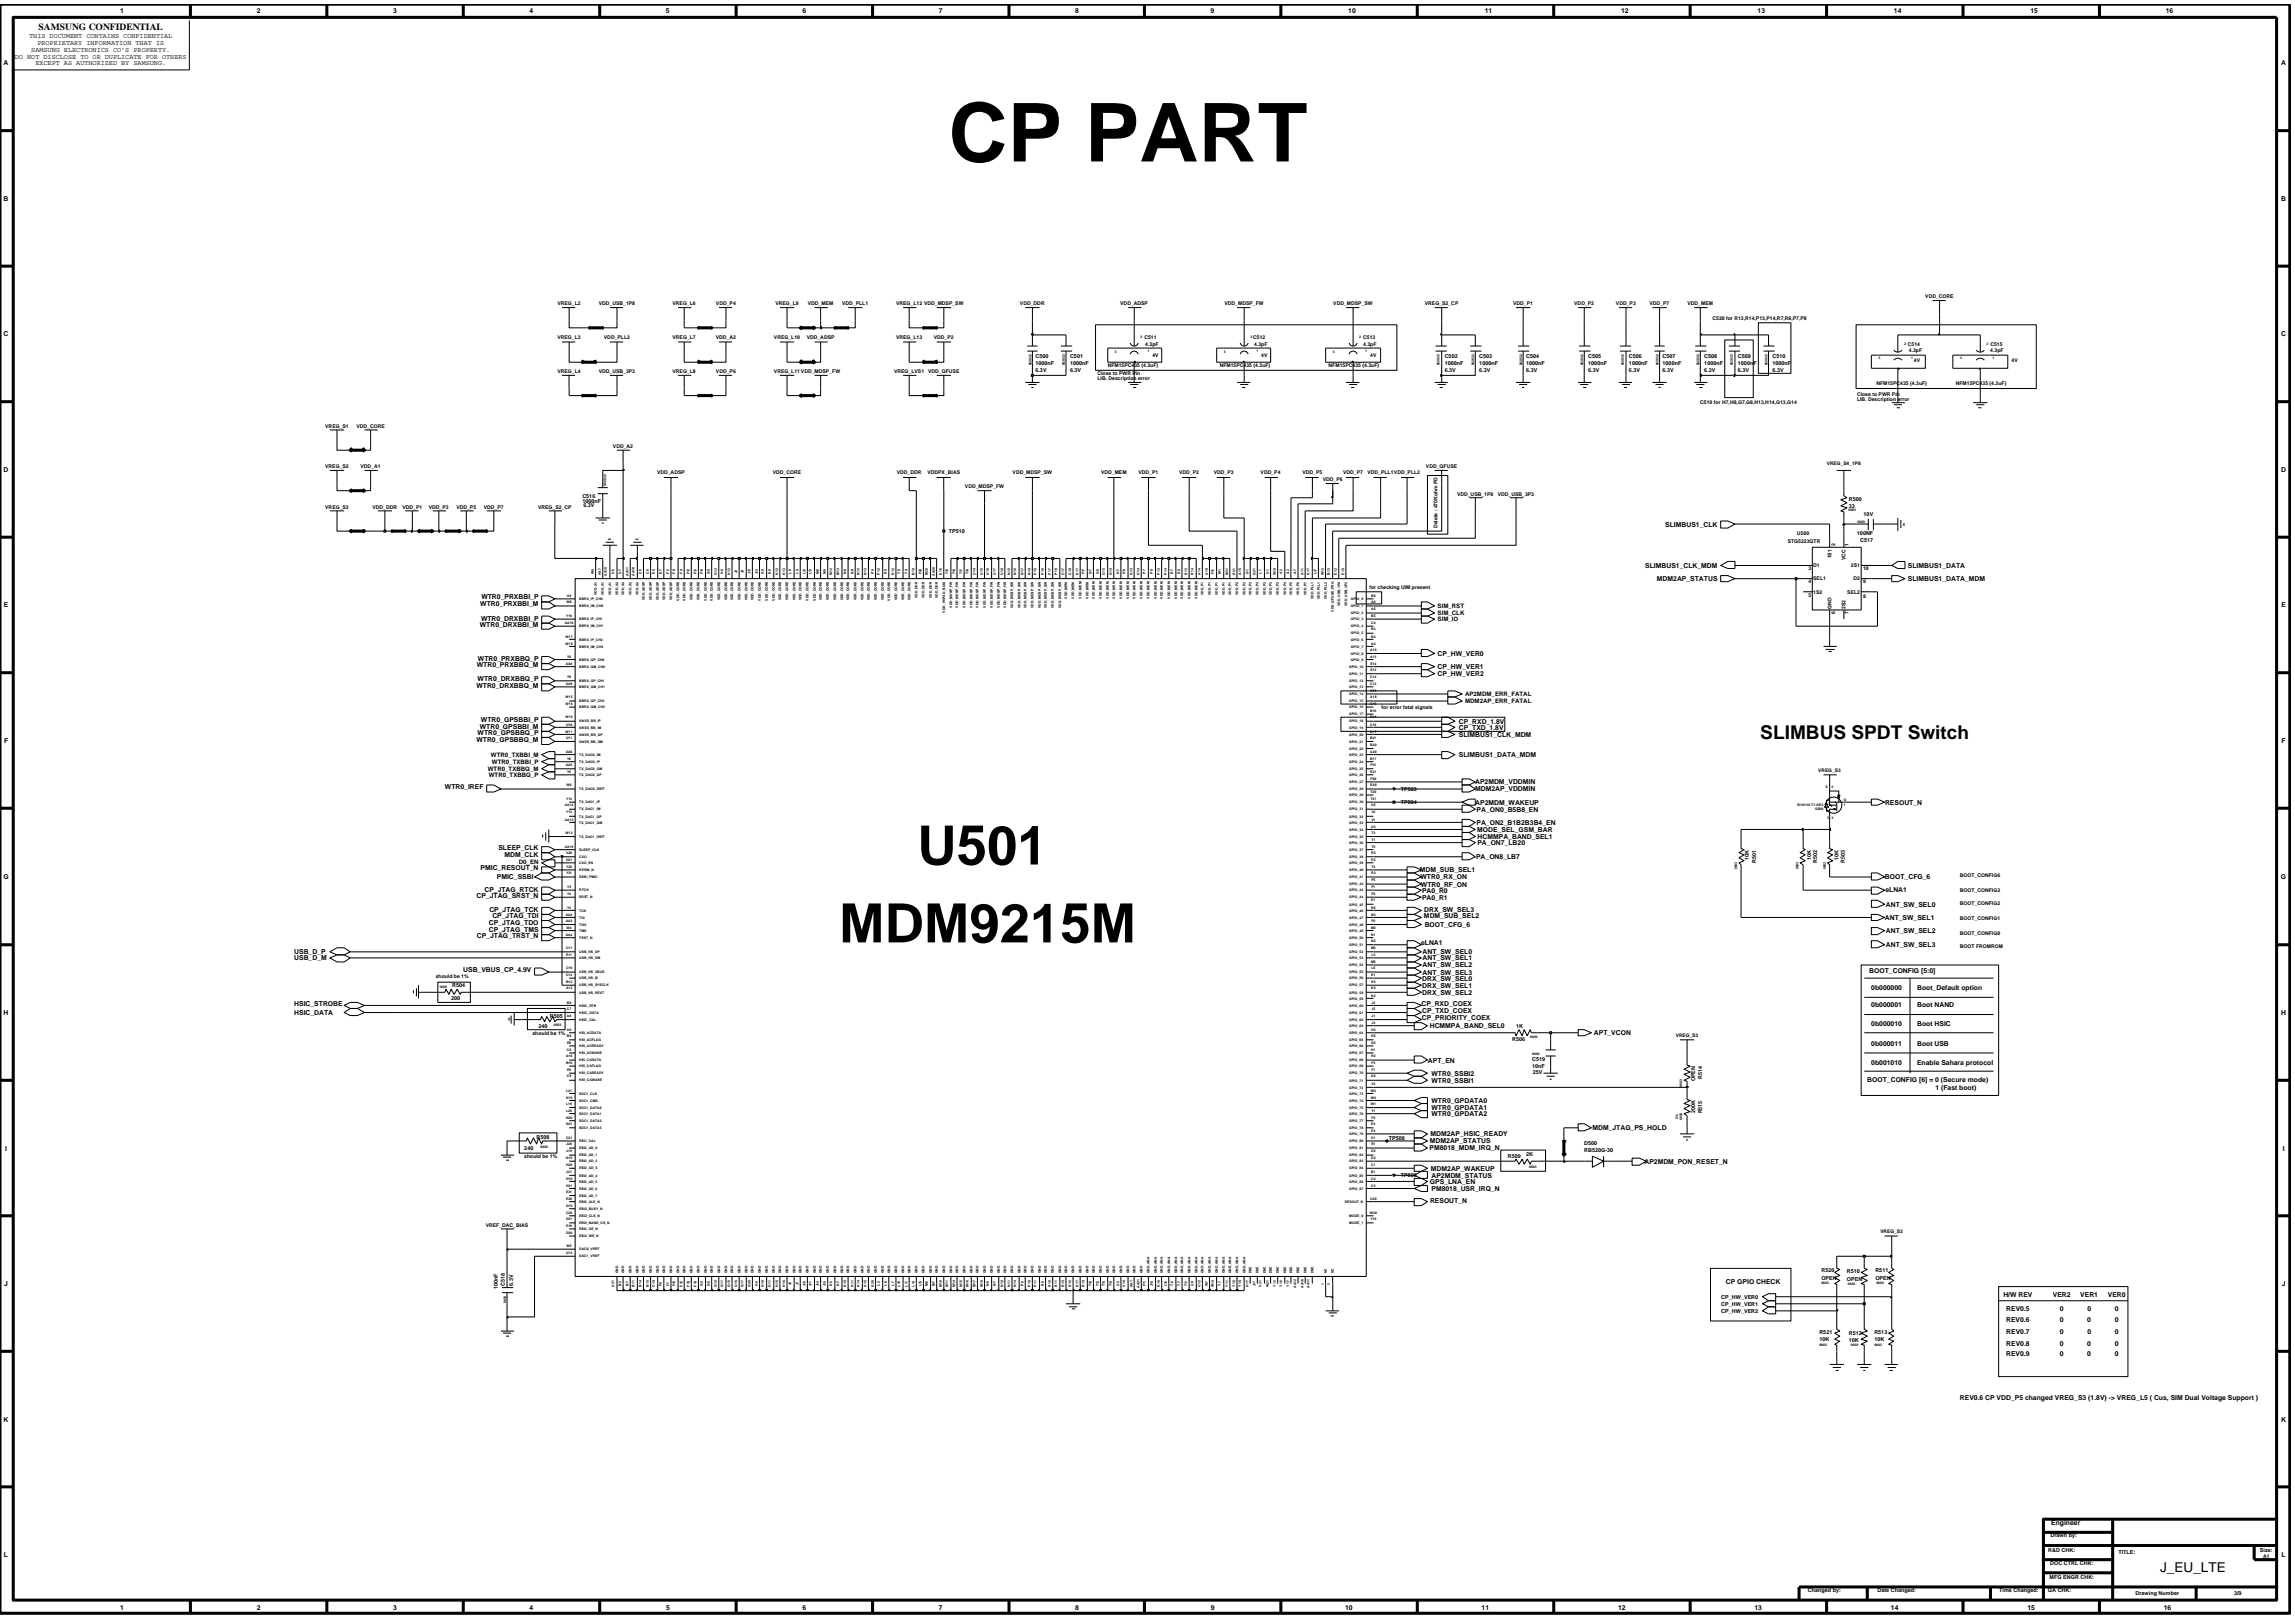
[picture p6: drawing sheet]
<svg xmlns="http://www.w3.org/2000/svg" width="192mm" height="135mm" viewBox="0 0 192 135" stroke-linecap="round" stroke-linejoin="round" font-family="sans-serif">
<defs><g id="words">
<text font-size="6.8" x="79.3" y="13.5">CP PART</text>
<g font-size="4.5">
<text x="76.7" y="72.3">U501</text>
<text x="70.2" y="78.8">MDM9215M</text>
</g>
<text font-size="1.6" x="147.2" y="61.8">SLIMBUS SPDT Switch</text>
<text font-size="1.1" x="180.6" y="131.4">J_EU_LTE</text>
<text font-size=".8" x="3.2" y="2.5">SAMSUNG CONFIDENTIAL</text>
<g font-size=".6">
<text x=".3" y="5.5">A</text>
<text x="1.2" y="4.9">DO NOT DISCLOSE TO OR DUPLICATE FOR OTHERS</text>
<text x="2.4" y="3.2">THIS DOCUMENT CONTAINS CONFIDENTIAL</text>
<text x="2.6" y="4.3">SAMSUNG ELECTRONICS CO’S PROPERTY.</text>
<text x="3" y="5.4">EXCEPT AS AUTHORIZED BY SAMSUNG.</text>
<text x="3.1" y="3.7">PROPRIETARY INFORMATION THAT IS</text>
<text x="10.1" y="1.1">1</text>
<text x="21.5" y="1.1">2</text>
<text x="32.9" y="1.1">3</text>
<text x="44.3" y="1.1">4</text>
<text x="55.7" y="1.1">5</text>
<text x="67.1" y="1.1">6</text>
<text x="78.5" y="1.1">7</text>
<text x="89.9" y="1.1">8</text>
<text x="101.2" y="1.1">9</text>
<text x="112.7" y="1.1">10</text>
<text x="124.2" y="1.1">11</text>
<text x="135.6" y="1.1">12</text>
<text x="147" y="1.1">13</text>
<text x="158.4" y="1.1">14</text>
<text x="169.8" y="1.1">15</text>
<text x="181.1" y="1.1">16</text>
<text x="190.8" y="5.5">A</text>
<text x=".3" y="16.8">B</text>
<text x="190.8" y="16.8">B</text>
<text x=".3" y="28.1">C</text>
<text x="190.8" y="28.1">C</text>
<text x=".3" y="39.4">D</text>
<text x="190.8" y="39.4">D</text>
<text x="137.6" y="47.5">SLIMBUS1_CLK_MDM</text>
<text x="139.3" y="44">SLIMBUS1_CLK</text>
<text x="159.5" y="47.5">SLIMBUS1_DATA</text>
<text x=".3" y="50.8">E</text>
<text x="40.1" y="52.4">WTR0_DRXBBI_M</text>
<text x="40.2" y="50.7">WTR0_PRXBBI_M</text>
<text x="40.2" y="51.9">WTR0_DRXBBI_P</text>
<text x="40.3" y="50.1">WTR0_PRXBBI_P</text>
<text x="138.6" y="48.6">MDM2AP_STATUS</text>
<text x="159.5" y="48.6">SLIMBUS1_DATA_MDM</text>
<text x="190.8" y="50.8">E</text>
<text x="39.8" y="57.5">WTR0_DRXBBQ_M</text>
<text x="39.9" y="55.8">WTR0_PRXBBQ_M</text>
<text x="39.9" y="57">WTR0_DRXBBQ_P</text>
<text x="40" y="55.3">WTR0_PRXBBQ_P</text>
<text x="120.2" y="54.8">CP_HW_VER0</text>
<text x="120.2" y="55.9">CP_HW_VER1</text>
<text x="120.2" y="56.5">CP_HW_VER2</text>
<text x=".3" y="62.1">F</text>
<text x="37.2" y="66">WTR0_IREF</text>
<text x="39.8" y="62">WTR0_GPSBBQ_M</text>
<text x="39.9" y="61.4">WTR0_GPSBBQ_P</text>
<text x="40.1" y="60.9">WTR0_GPSBBI_M</text>
<text x="40.2" y="60.3">WTR0_GPSBBI_P</text>
<text x="122" y="63.3">SLIMBUS1_DATA_MDM</text>
<text x="122" y="61.6">SLIMBUS1_CLK_MDM</text>
<text x="122" y="61">CP_TXD_1.8V</text>
<text x="122" y="60.5">CP_RXD_1.8V</text>
<text x="123.4" y="65.6">AP2MDM_VDDMIN</text>
<text x="190.8" y="62.1">F</text>
<text x="41.7" y="71.1">SLEEP_CLK</text>
<text x="42.2" y="71.7">MDM_CLK</text>
<text x="123.4" y="66.2">MDM2AP_VDDMIN</text>
<text x="123.4" y="67.3">AP2MDM_WAKEUP</text>
<text x="123.4" y="71.8">PA_ON8_LB7</text>
<text x="123.5" y="69">PA_ON2_B1B2B3B4_EN</text>
<text x="123.5" y="67.9">PA_ON0_B5B8_EN</text>
<text x="123.5" y="69.5">MODE_SEL_GSM_BAR</text>
<text x="123.5" y="70.6">PA_ON7_LB20</text>
<text x="123.6" y="70.1">HCMMPA_BAND_SEL1</text>
<text x="157.6" y="67.3">RESOUT_N</text>
<text x=".3" y="73.5">G</text>
<text x="39.8" y="75">CP_JTAG_SRST_N</text>
<text x="40.2" y="72.8">PMIC_RESOUT_N</text>
<text x="40.5" y="74.5">CP_JTAG_RTCK</text>
<text x="40.9" y="77.3">CP_JTAG_TDO</text>
<text x="40.9" y="77.9">CP_JTAG_TMS</text>
<text x="40.9" y="76.2">CP_JTAG_TCK</text>
<text x="41.2" y="76.7">CP_JTAG_TDI</text>
<text x="41.5" y="73.5">PMIC_SSBI</text>
<text x="118.7" y="72.9">MDM_SUB_SEL1</text>
<text x="118.8" y="73.5">WTR0_RX_ON</text>
<text x="118.8" y="74.1">WTR0_RF_ON</text>
<text x="118.9" y="74.6">PA0_R0</text>
<text x="118.9" y="75.2">PA0_R1</text>
<text x="119.1" y="76.7">MDM_SUB_SEL2</text>
<text x="119.1" y="76.2">DRX_SW_SEL3</text>
<text x="119.1" y="77.5">BOOT_CFG_6</text>
<text x="157.6" y="76.9">ANT_SW_SEL1</text>
<text x="157.6" y="73.5">BOOT_CFG_6</text>
<text x="157.7" y="74.5">eLNA1</text>
<text x="157.7" y="75.8">ANT_SW_SEL0</text>
<text x="190.7" y="73.5">G</text>
<text x="24.6" y="80.3">USB_D_M</text>
<text x="24.6" y="79.8">USB_D_P</text>
<text x="38.7" y="81.3">USB_VBUS_CP_4.9V</text>
<text x="39.9" y="78.4">CP_JTAG_TRST_N</text>
<text x="118.8" y="79">eLNA1</text>
<text x="118.9" y="82">DRX_SW_SEL0</text>
<text x="118.9" y="82.6">DRX_SW_SEL1</text>
<text x="118.9" y="83.2">DRX_SW_SEL2</text>
<text x="119" y="80.3">ANT_SW_SEL1</text>
<text x="119" y="81.5">ANT_SW_SEL3</text>
<text x="119" y="79.8">ANT_SW_SEL0</text>
<text x="119" y="80.9">ANT_SW_SEL2</text>
<text x="156.3" y="81.4">BOOT_CONFIG [5:0]</text>
<text x="156.5" y="82.8">0b000000</text>
<text x="157.7" y="79.2">ANT_SW_SEL3</text>
<text x="157.7" y="78">ANT_SW_SEL2</text>
<text x="160.3" y="82.8">Boot_Default option</text>
<text x=".3" y="84.9">H</text>
<text x="24.6" y="84.9">HSIC_DATA</text>
<text x="24.6" y="84.1">HSIC_STROBE</text>
<text x="118.9" y="84.1">CP_RXD_COEX</text>
<text x="118.9" y="85.3">CP_PRIORITY_COEX</text>
<text x="118.9" y="84.7">CP_TXD_COEX</text>
<text x="119.4" y="88.8">APT_EN</text>
<text x="119.6" y="86">HCMMPA_BAND_SEL0</text>
<text x="119.7" y="89.9">WTR0_SSBI2</text>
<text x="133.3" y="86.5">APT_VCON</text>
<text x="156.5" y="85.7">0b000010</text>
<text x="156.5" y="84.2">0b000001</text>
<text x="156.5" y="87.4">0b000011</text>
<text x="156.5" y="89">0b001010</text>
<text x="160.3" y="84.2">Boot NAND</text>
<text x="160.3" y="89">Enable Sahara protocol</text>
<text x="160.3" y="87.4">Boot USB</text>
<text x="160.3" y="85.7">Boot HSIC</text>
<text x="190.8" y="84.9">H</text>
<text x="119.6" y="95.6">MDM2AP_STATUS</text>
<text x="119.6" y="95">MDM2AP_HSIC_READY</text>
<text x="119.7" y="90.5">WTR0_SSBI1</text>
<text x="119.7" y="92.8">WTR0_GPDATA1</text>
<text x="119.7" y="92.2">WTR0_GPDATA0</text>
<text x="119.7" y="93.3">WTR0_GPDATA2</text>
<text x="133.2" y="94.5">MDM_JTAG_PS_HOLD</text>
<text x="156.1" y="90.5">BOOT_CONFIG [6] = 0 (Secure mode)</text>
<text x="161.8" y="91.2">1 (Fast boot)</text>
<text x=".4" y="96.2">I</text>
<text x="119.5" y="96.2">PM8018_MDM_IRQ_N</text>
<text x="119.6" y="99">GPS_LNA_EN</text>
<text x="119.6" y="100.6">RESOUT_N</text>
<text x="119.7" y="97.9">MDM2AP_WAKEUP</text>
<text x="119.7" y="98.5">AP2MDM_STATUS</text>
<text x="119.7" y="99.6">PM8018_USR_IRQ_N</text>
<text x="137.5" y="97.3">AP2MDM_PON_RESET_N</text>
<text x="190.9" y="96.2">I</text>
<text x=".4" y="107.5">J</text>
<text x="144.3" y="107.3">CP GPIO CHECK</text>
<text x="190.8" y="107.5">J</text>
<text x="167.5" y="108.4">H/W REV</text>
<text x="167.8" y="110.5">REV0.6</text>
<text x="167.8" y="113.4">REV0.9</text>
<text x="167.8" y="109.6">REV0.5</text>
<text x="167.8" y="112.5">REV0.8</text>
<text x="167.8" y="111.5">REV0.7</text>
<text x="171.7" y="108.4">VER2</text>
<text x="172.2" y="111.5">0</text>
<text x="172.2" y="109.6">0</text>
<text x="172.2" y="113.4">0</text>
<text x="172.2" y="110.5">0</text>
<text x="172.2" y="112.5">0</text>
<text x="174" y="108.4">VER1</text>
<text x="174.5" y="110.5">0</text>
<text x="174.5" y="113.4">0</text>
<text x="174.5" y="112.5">0</text>
<text x="174.5" y="111.5">0</text>
<text x="174.5" y="109.6">0</text>
<text x="176.3" y="108.4">VER0</text>
<text x="176.8" y="111.5">0</text>
<text x="176.8" y="110.5">0</text>
<text x="176.8" y="113.4">0</text>
<text x="176.8" y="109.6">0</text>
<text x="176.8" y="112.5">0</text>
<text x=".3" y="118.8">K</text>
<text x="163.9" y="117">REV0.6 CP VDD_P5 changed VREG_S3 (1.8V) -&gt; VREG_L5 ( Cus, SIM Dual Voltage Support )</text>
<text x="190.8" y="118.8">K</text>
<text x=".3" y="130.2">L</text>
<text x="171.5" y="127.5">Engineer</text>
<text x="190.8" y="130.2">L</text>
<text x="10.1" y="134.6">1</text>
<text x="21.5" y="134.6">2</text>
<text x="32.9" y="134.6">3</text>
<text x="44.3" y="134.6">4</text>
<text x="55.7" y="134.6">5</text>
<text x="67.1" y="134.6">6</text>
<text x="78.5" y="134.6">7</text>
<text x="89.9" y="134.6">8</text>
<text x="101.2" y="134.6">9</text>
<text x="112.5" y="134.6">10</text>
<text x="123.9" y="134.6">11</text>
<text x="135.3" y="134.6">12</text>
<text x="146.7" y="134.6">13</text>
<text x="158.1" y="134.6">14</text>
<text x="169.5" y="134.6">15</text>
<text x="180.9" y="134.6">16</text>
</g>
<g font-size=".5">
<text x="86.6" y="29.9">C500</text>
<text x="89.5" y="29.9">C501</text>
<text x="120.8" y="29.9">C502</text>
<text x="123.7" y="29.9">C503</text>
<text x="127.6" y="29.9">C504</text>
<text x="132.8" y="29.9">C505</text>
<text x="136.2" y="29.9">C506</text>
<text x="139" y="29.9">C507</text>
<text x="142.5" y="29.9">C508</text>
<text x="145.3" y="29.9">C509</text>
<text x="148.2" y="29.9">C510</text>
<text x="86.6" y="30.5">1000nF</text>
<text x="86.6" y="31.1">6.3V</text>
<text x="89.5" y="31.1">6.3V</text>
<text x="89.5" y="30.5">1000nF</text>
<text x="120.8" y="31.1">6.3V</text>
<text x="120.8" y="30.5">1000nF</text>
<text x="123.7" y="30.5">1000nF</text>
<text x="123.7" y="31.1">6.3V</text>
<text x="127.6" y="30.5">1000nF</text>
<text x="127.6" y="31.1">6.3V</text>
<text x="132.8" y="31.1">6.3V</text>
<text x="132.8" y="30.5">1000nF</text>
<text x="136.2" y="30.5">1000nF</text>
<text x="136.2" y="31.1">6.3V</text>
<text x="139" y="31.1">6.3V</text>
<text x="139" y="30.5">1000nF</text>
<text x="142.5" y="31.1">6.3V</text>
<text x="142.5" y="30.5">1000nF</text>
<text x="145.3" y="31.1">6.3V</text>
<text x="145.3" y="30.5">1000nF</text>
<text x="148.2" y="30.5">1000nF</text>
<text x="148.2" y="31.1">6.3V</text>
<text x="48.7" y="41.6">C516</text>
<text x="154.6" y="41.9">R500</text>
<text x="48.7" y="42">1000nF</text>
<text x="48.8" y="42.4">6.3V</text>
<text x="79.3" y="44.6">TP510</text>
<text x="154.6" y="42.5">33</text>
<text x="155.3" y="44.7">100NF</text>
<text x="155.6" y="45.3">C517</text>
<text x="155.8" y="43.1">10V</text>
<text x="120.2" y="51.9">SIM_IO</text>
<text x="120.2" y="51.4">SIM_CLK</text>
<text x="120.2" y="50.8">SIM_RST</text>
<text x="122.5" y="58.8">MDM2AP_ERR_FATAL</text>
<text x="122.5" y="58.2">AP2MDM_ERR_FATAL</text>
<text x="40.8" y="64.5">WTR0_TXBBQ_M</text>
<text x="40.9" y="65">WTR0_TXBBQ_P</text>
<text x="41" y="63.3">WTR0_TXBBI_M</text>
<text x="41.1" y="63.9">WTR0_TXBBI_P</text>
<text x="117.1" y="66.1">TP503</text>
<text x="117.1" y="67.2">TP504</text>
<text x="146.3" y="71.9" transform="rotate(-90 146.3 71.9)">10K</text>
<text x="151.4" y="71.9" transform="rotate(-90 151.4 71.9)">10K</text>
<text x="153.7" y="71.9" transform="rotate(-90 153.7 71.9)">10K</text>
<text x="43.4" y="72.2">D0_EN</text>
<text x="146.8" y="72.1" transform="rotate(-90 146.8 72.1)">R501</text>
<text x="152" y="72.1" transform="rotate(-90 152 72.1)">R502</text>
<text x="154.3" y="72.1" transform="rotate(-90 154.3 72.1)">R503</text>
<text x="37.7" y="83.6">200</text>
<text x="37.8" y="82.5">R504</text>
<text x="45" y="85.9">240</text>
<text x="46" y="85.1">R505</text>
<text x="126.4" y="87">R506</text>
<text x="126.8" y="85.9">1K</text>
<text x="128.1" y="88.7">C519</text>
<text x="128.1" y="89.3">10nF</text>
<text x="128.2" y="89.8">25V</text>
<text x="44.9" y="95.2">R508</text>
<text x="116.1" y="95.3">TP508</text>
<text x="132.5" y="95.7">D500</text>
<text x="141.7" y="93.1" transform="rotate(-90 141.7 93.1)">200K</text>
<text x="141.7" y="90.4" transform="rotate(-90 141.7 90.4)">OPEN</text>
<text x="142.3" y="93.1" transform="rotate(-90 142.3 93.1)">R515</text>
<text x="142.3" y="90.2" transform="rotate(-90 142.3 90.2)">R514</text>
<text x="43.8" y="96.1">240</text>
<text x="117.1" y="98.4">TP509</text>
<text x="126.1" y="96.8">R509</text>
<text x="127.6" y="96.7">2K</text>
<text x="132.5" y="96.3">RB520G-30</text>
<text x="41.6" y="107.8" transform="rotate(-90 41.6 107.8)">100nF</text>
<text x="42.2" y="107.5" transform="rotate(-90 42.2 107.5)">C518</text>
<text x="42.9" y="107.5" transform="rotate(-90 42.9 107.5)">6.3V</text>
<text x="152.3" y="107">OPEN</text>
<text x="152.3" y="106.4">R520</text>
<text x="154.4" y="106.5">R510</text>
<text x="154.4" y="107.1">OPEN</text>
<text x="156.8" y="106.4">R511</text>
<text x="156.8" y="107">OPEN</text>
<text x="143.9" y="109.2">CP_HW_VER1</text>
<text x="143.9" y="108.6">CP_HW_VER0</text>
<text x="143.9" y="109.8">CP_HW_VER2</text>
<text x="152.1" y="112.1">10K</text>
<text x="152.1" y="111.5">R521</text>
<text x="154.6" y="111.6">R512</text>
<text x="154.6" y="112.2">10K</text>
<text x="156.7" y="111.5">R513</text>
<text x="156.7" y="112.1">10K</text>
<text x="171.3" y="129.7">R&amp;D CHK:</text>
<text x="171.4" y="132">MFG ENGR CHK:</text>
<text x="171.4" y="130.8">DOC CTRL CHK:</text>
<text x="171.5" y="128.5">Drawn by:</text>
<text x="177.1" y="129.9">TITLE:</text>
<text x="189" y="129.7">Size:</text>
<text x="151.2" y="133.1">Changed by:</text>
<text x="157" y="133.1">Date Changed:</text>
<text x="167.2" y="133.1">Time Changed:</text>
<text x="171.3" y="133.1">QA CHK:</text>
<text x="178.6" y="133.3">Drawing Number</text>
<text x="186.8" y="133.3">3/9</text>
</g>
<g font-size=".4">
<text x="46.6" y="25.5">VREG_L2</text>
<text x="46.6" y="28.3">VREG_L3</text>
<text x="50.1" y="25.5">VDD_USB_1P8</text>
<text x="50.5" y="28.3">VDD_PLL2</text>
<text x="56.2" y="28.3">VREG_L7</text>
<text x="56.2" y="25.5">VREG_L6</text>
<text x="59.9" y="28.3">VDD_A2</text>
<text x="59.9" y="25.5">VDD_P4</text>
<text x="64.7" y="28.3">VREG_L10</text>
<text x="64.8" y="25.5">VREG_L9</text>
<text x="67.5" y="28.3">VDD_ADSP</text>
<text x="67.5" y="25.5">VDD_MEM</text>
<text x="70.4" y="25.5">VDD_PLL1</text>
<text x="74.9" y="28.3">VREG_L13</text>
<text x="74.9" y="25.5">VREG_L12 VDD_MDSP_SW</text>
<text x="78.1" y="28.3">VDD_P2</text>
<text x="85.3" y="25.5">VDD_DDR</text>
<text x="93.7" y="25.5">VDD_ADSP</text>
<text x="95.7" y="28.3">C511</text>
<text x="95.8" y="28.9">4.3pF</text>
<text x="96.4" y="29.8">4V</text>
<text x="102.4" y="25.5">VDD_MDSP_FW</text>
<text x="104.8" y="28.3">C512</text>
<text x="104.9" y="28.9">4.3pF</text>
<text x="105.5" y="29.8">4V</text>
<text x="111.5" y="25.5">VDD_MDSP_SW</text>
<text x="114" y="28.9">4.3pF</text>
<text x="114" y="28.3">C513</text>
<text x="114.6" y="29.8">4V</text>
<text x="119.2" y="25.5">VREG_S2_CP</text>
<text x="126.5" y="25.5">VDD_P1</text>
<text x="131.6" y="25.5">VDD_P2</text>
<text x="135.1" y="25.5">VDD_P3</text>
<text x="137.9" y="25.5">VDD_P7</text>
<text x="141.1" y="25.5">VDD_MEM</text>
<text x="143.2" y="26.7">C520 for R13,R14,P13,P14,R7,R8,P7,P8</text>
<text x="159.5" y="28.9">C514</text>
<text x="159.6" y="29.4">4.3pF</text>
<text x="161" y="24.9">VDD_CORE</text>
<text x="166.4" y="29.4">4.3pF</text>
<text x="166.4" y="28.9">C515</text>
<text x="27.2" y="35.8">VREG_S1</text>
<text x="29.8" y="35.8">VDD_CORE</text>
<text x="46.6" y="31.2">VREG_L4</text>
<text x="50.1" y="31.2">VDD_USB_3P3</text>
<text x="56.2" y="31.2">VREG_L8</text>
<text x="59.9" y="31.2">VDD_P6</text>
<text x="64.7" y="31.2">VREG_L11 VDD_MDSP_FW</text>
<text x="74.8" y="31.2">VREG_LVS1</text>
<text x="77.6" y="31.2">VDD_QFUSE</text>
<text x="91.8" y="31.4">Close to PWR Pin</text>
<text x="91.8" y="31.8">LIB. Description error</text>
<text x="92.6" y="30.7">NFM15PC435 (4.3uF)</text>
<text x="102" y="30.7">NFM15PC435 (4.3uF)</text>
<text x="111.1" y="30.7">NFM15PC435 (4.3uF)</text>
<text x="142.2" y="33.7">C519 for H7,H8,G7,G8,H13,H14,G13,G14</text>
<text x="155.3" y="33.1">Close to PWR Pin</text>
<text x="155.3" y="33.5">LIB. Description error</text>
<text x="156.9" y="32.2">NFM15PC435 (4.3uF)</text>
<text x="160" y="30.3">4V</text>
<text x="163.5" y="32.2">NFM15PC435 (4.3uF)</text>
<text x="168.2" y="30.3">4V</text>
<text x="27.2" y="39.1">VREG_S2</text>
<text x="30.1" y="39.1">VDD_A1</text>
<text x="51.3" y="37.5">VDD_A2</text>
<text x="54.9" y="39.7">VDD_ADSP</text>
<text x="64.6" y="39.7">VDD_CORE</text>
<text x="75" y="39.7">VDD_DDR</text>
<text x="77.6" y="39.7">VDDPX_BIAS</text>
<text x="80.7" y="40.8">VDD_MDSP_FW</text>
<text x="84.7" y="39.7">VDD_MDSP_SW</text>
<text x="92.1" y="39.7">VDD_MEM</text>
<text x="95.2" y="39.7">VDD_P1</text>
<text x="98.6" y="39.7">VDD_P2</text>
<text x="101.5" y="39.7">VDD_P3</text>
<text x="105.4" y="39.7">VDD_P4</text>
<text x="108.9" y="39.7">VDD_P5</text>
<text x="110.6" y="40.2">VDD_P6</text>
<text x="112.3" y="39.7">VDD_P7</text>
<text x="114.3" y="39.7">VDD_PLL1VDD_PLL2</text>
<text x="119.2" y="39.1">VDD_QFUSE</text>
<text x="121.8" y="41.4">VDD_USB_1P8</text>
<text x="125.2" y="41.4">VDD_USB_3P3</text>
<text x="152.8" y="38.9">VREG_S4_1P8</text>
<text x="27.2" y="42.5">VREG_S3</text>
<text x="31.2" y="42.5">VDD_DDR</text>
<text x="33.6" y="42.5">VDD_P1</text>
<text x="35.9" y="42.5">VDD_P3</text>
<text x="38.2" y="42.5">VDD_P5</text>
<text x="40.5" y="42.5">VDD_P7</text>
<text x="45" y="42.5">VREG_S2_CP</text>
<text x="120.2" y="44.1" transform="rotate(-90 120.2 44.1)">Delete : 470Kohm PD</text>
<text x="149.5" y="45.4">STG5223QTR</text>
<text x="150.3" y="44.7">U500</text>
<text x="151.2" y="47.7">3</text>
<text x="151.6" y="47.4">D1</text>
<text x="153.1" y="46.7" transform="rotate(-90 153.1 46.7)">1S1</text>
<text x="153.5" y="45.7" transform="rotate(-90 153.5 45.7)">2</text>
<text x="154.3" y="46.8" transform="rotate(-90 154.3 46.8)">VCC</text>
<text x="154.6" y="45.7" transform="rotate(-90 154.6 45.7)">1</text>
<text x="154.8" y="47.4">2S1</text>
<text x="155.8" y="47.7">10</text>
<text x="114.5" y="49.2">for checking UIM present</text>
<text x="151.2" y="48.8">4</text>
<text x="151.2" y="50">5</text>
<text x="151.6" y="48.5">SEL1</text>
<text x="151.6" y="49.6">1S2</text>
<text x="153.1" y="50.9" transform="rotate(-90 153.1 50.9)">GND</text>
<text x="153.5" y="51.3" transform="rotate(-90 153.5 51.3)">6</text>
<text x="154.3" y="50.9" transform="rotate(-90 154.3 50.9)">2S2</text>
<text x="154.5" y="49.6">SEL2</text>
<text x="154.6" y="51.3" transform="rotate(-90 154.6 51.3)">7</text>
<text x="155" y="48.5">D2</text>
<text x="155.8" y="50">8</text>
<text x="155.8" y="48.8">9</text>
<text x="115.5" y="59.3">for error fatal signals</text>
<text x="152" y="64.5">VREG_S3</text>
<text x="163.9" y="75.7">BOOT_CONFIG2</text>
<text x="163.9" y="74.6">BOOT_CONFIG3</text>
<text x="163.9" y="77">BOOT_CONFIG1</text>
<text x="163.9" y="73.3">BOOT_CONFIG6</text>
<text x="36.4" y="81.8">should be 1%</text>
<text x="163.9" y="78.1">BOOT_CONFIG0</text>
<text x="163.9" y="79.2">BOOT FROMROM</text>
<text x="44.5" y="86.5">should be 1%</text>
<text x="140.1" y="86.7">VREG_S3</text>
<text x="43.8" y="96.8">should be 1%</text>
<text x="40.6" y="102.6">VREF_DAC_BIAS</text>
<text x="157.2" y="103.1">VREG_S3</text>
<text x="189.3" y="130.2">A1</text>
</g>
<g font-size=".3">
<text x="93.2" y="29.5">3</text>
<text x="95.4" y="28.3">2</text>
<text x="95.9" y="29.4">1</text>
<text x="102.3" y="29.5">3</text>
<text x="104.6" y="28.3">2</text>
<text x="105.1" y="29.4">1</text>
<text x="111.5" y="29.5">3</text>
<text x="113.7" y="28.3">2</text>
<text x="114.2" y="29.4">1</text>
<text x="157.1" y="30">3</text>
<text x="159.2" y="28.9">2</text>
<text x="163.9" y="30">3</text>
<text x="166.1" y="28.9">2</text>
<text x="86.2" y="30.6" transform="rotate(-90 86.2 30.6)">062032</text>
<text x="89.1" y="30.6" transform="rotate(-90 89.1 30.6)">062032</text>
<text x="120.4" y="30.6" transform="rotate(-90 120.4 30.6)">062032</text>
<text x="123.3" y="30.6" transform="rotate(-90 123.3 30.6)">062032</text>
<text x="127.3" y="30.6" transform="rotate(-90 127.3 30.6)">062032</text>
<text x="132.4" y="30.6" transform="rotate(-90 132.4 30.6)">062032</text>
<text x="135.8" y="30.6" transform="rotate(-90 135.8 30.6)">062032</text>
<text x="138.7" y="30.6" transform="rotate(-90 138.7 30.6)">062032</text>
<text x="142.1" y="30.6" transform="rotate(-90 142.1 30.6)">062032</text>
<text x="144.9" y="30.6" transform="rotate(-90 144.9 30.6)">062032</text>
<text x="147.8" y="30.6" transform="rotate(-90 147.8 30.6)">062032</text>
<text x="159.8" y="30">1</text>
<text x="166.6" y="30">1</text>
<text x="50.7" y="40.6" transform="rotate(-90 50.7 40.6)">062032</text>
<text x="49.7" y="48" transform="rotate(-90 49.7 48)">W9</text>
<text x="51.4" y="48" transform="rotate(-90 51.4 48)">U6</text>
<text x="52" y="48" transform="rotate(-90 52 48)">U7</text>
<text x="53.7" y="48" transform="rotate(-90 53.7 48)">C5</text>
<text x="54.2" y="48" transform="rotate(-90 54.2 48)">C6</text>
<text x="54.8" y="48" transform="rotate(-90 54.8 48)">E6</text>
<text x="55.4" y="48" transform="rotate(-90 55.4 48)">E7</text>
<text x="56" y="47.9" transform="rotate(-90 56 47.9)">F5</text>
<text x="56.5" y="47.9" transform="rotate(-90 56.5 47.9)">F8</text>
<text x="57.1" y="47.9" transform="rotate(-90 57.1 47.9)">F9</text>
<text x="59.4" y="48" transform="rotate(-90 59.4 48)">G9</text>
<text x="60.5" y="48" transform="rotate(-90 60.5 48)">H9</text>
<text x="61.7" y="47.9" transform="rotate(-90 61.7 47.9)">J8</text>
<text x="62.2" y="47.9" transform="rotate(-90 62.2 47.9)">J9</text>
<text x="63.9" y="48" transform="rotate(-90 63.9 48)">K8</text>
<text x="64.5" y="48" transform="rotate(-90 64.5 48)">K9</text>
<text x="66.2" y="47.9" transform="rotate(-90 66.2 47.9)">L8</text>
<text x="66.8" y="47.9" transform="rotate(-90 66.8 47.9)">L9</text>
<text x="68.5" y="48" transform="rotate(-90 68.5 48)">M8</text>
<text x="69.1" y="48" transform="rotate(-90 69.1 48)">M9</text>
<text x="70.8" y="48" transform="rotate(-90 70.8 48)">N8</text>
<text x="71.4" y="48" transform="rotate(-90 71.4 48)">N9</text>
<text x="73.1" y="48" transform="rotate(-90 73.1 48)">P9</text>
<text x="74.2" y="48" transform="rotate(-90 74.2 48)">R9</text>
<text x="75.3" y="47.9" transform="rotate(-90 75.3 47.9)">T8</text>
<text x="75.9" y="47.9" transform="rotate(-90 75.9 47.9)">T9</text>
<text x="91.3" y="48" transform="rotate(-90 91.3 48)">G7</text>
<text x="91.9" y="48" transform="rotate(-90 91.9 48)">G8</text>
<text x="93.6" y="48" transform="rotate(-90 93.6 48)">H7</text>
<text x="94.1" y="48" transform="rotate(-90 94.1 48)">H8</text>
<text x="95.8" y="48" transform="rotate(-90 95.8 48)">P7</text>
<text x="96.4" y="48" transform="rotate(-90 96.4 48)">P8</text>
<text x="98.1" y="48" transform="rotate(-90 98.1 48)">R7</text>
<text x="98.7" y="48" transform="rotate(-90 98.7 48)">R8</text>
<text x="102.1" y="48" transform="rotate(-90 102.1 48)">M1</text>
<text x="104.4" y="48" transform="rotate(-90 104.4 48)">G1</text>
<text x="105.5" y="47.9" transform="rotate(-90 105.5 47.9)">L1</text>
<text x="106.1" y="48" transform="rotate(-90 106.1 48)">U1</text>
<text x="107.2" y="48" transform="rotate(-90 107.2 48)">A2</text>
<text x="107.8" y="48" transform="rotate(-90 107.8 48)">A3</text>
<text x="108.4" y="48" transform="rotate(-90 108.4 48)">A7</text>
<text x="154.6" y="42.7">0603</text>
<text x="155.3" y="43.7">0603</text>
<text x="47.2" y="52.2">AA10</text>
<text x="47.3" y="53.3">W17</text>
<text x="47.3" y="53.9">W18</text>
<text x="47.3" y="51.6">Y10</text>
<text x="47.4" y="50.4">W8</text>
<text x="47.4" y="49.9">U8</text>
<text x="48.4" y="52.5">BBRX_IM_CH1</text>
<text x="48.4" y="50.2">BBRX_IP_CH0</text>
<text x="48.4" y="53.6">BBRX_IP_CH2</text>
<text x="48.4" y="50.8">BBRX_IM_CH0</text>
<text x="48.4" y="51.9">BBRX_IP_CH1</text>
<text x="49.9" y="49.7" transform="rotate(-90 49.9 49.7)">VDD_A1</text>
<text x="50.2" y="48.1" transform="rotate(-90 50.2 48.1)">AA7</text>
<text x="50.5" y="49.7" transform="rotate(-90 50.5 49.7)">VDD_A1</text>
<text x="50.8" y="48.1" transform="rotate(-90 50.8 48.1)">AA15</text>
<text x="51.1" y="49.7" transform="rotate(-90 51.1 49.7)">VDD_A1</text>
<text x="51.7" y="49.7" transform="rotate(-90 51.7 49.7)">VDD_A2</text>
<text x="52.2" y="49.7" transform="rotate(-90 52.2 49.7)">VDD_A2</text>
<text x="52.5" y="48.1" transform="rotate(-90 52.5 48.1)">AA11</text>
<text x="52.8" y="49.7" transform="rotate(-90 52.8 49.7)">VDD_A2</text>
<text x="53.1" y="48.1" transform="rotate(-90 53.1 48.1)">AA18</text>
<text x="53.4" y="49.7" transform="rotate(-90 53.4 49.7)">VDD_A2</text>
<text x="53.9" y="50.2" transform="rotate(-90 53.9 50.2)">VDD_ADSP</text>
<text x="54.5" y="50.2" transform="rotate(-90 54.5 50.2)">VDD_ADSP</text>
<text x="55.1" y="50.2" transform="rotate(-90 55.1 50.2)">VDD_ADSP</text>
<text x="55.6" y="50.2" transform="rotate(-90 55.6 50.2)">VDD_ADSP</text>
<text x="56.2" y="50.2" transform="rotate(-90 56.2 50.2)">VDD_ADSP</text>
<text x="56.8" y="50.2" transform="rotate(-90 56.8 50.2)">VDD_CORE</text>
<text x="57.3" y="50.2" transform="rotate(-90 57.3 50.2)">VDD_CORE</text>
<text x="57.7" y="48" transform="rotate(-90 57.7 48)">F12</text>
<text x="57.9" y="50.2" transform="rotate(-90 57.9 50.2)">VDD_CORE</text>
<text x="58.3" y="48" transform="rotate(-90 58.3 48)">F13</text>
<text x="58.5" y="50.2" transform="rotate(-90 58.5 50.2)">VDD_CORE</text>
<text x="58.8" y="48" transform="rotate(-90 58.8 48)">F14</text>
<text x="59.1" y="50.2" transform="rotate(-90 59.1 50.2)">VDD_CORE</text>
<text x="59.6" y="50.2" transform="rotate(-90 59.6 50.2)">VDD_CORE</text>
<text x="60" y="48" transform="rotate(-90 60 48)">G12</text>
<text x="60.2" y="50.2" transform="rotate(-90 60.2 50.2)">VDD_CORE</text>
<text x="60.8" y="50.2" transform="rotate(-90 60.8 50.2)">VDD_CORE</text>
<text x="61.1" y="48" transform="rotate(-90 61.1 48)">H12</text>
<text x="61.3" y="50.2" transform="rotate(-90 61.3 50.2)">VDD_CORE</text>
<text x="61.9" y="50.2" transform="rotate(-90 61.9 50.2)">VDD_CORE</text>
<text x="62.5" y="50.2" transform="rotate(-90 62.5 50.2)">VDD_CORE</text>
<text x="62.8" y="48" transform="rotate(-90 62.8 48)">J12</text>
<text x="63" y="50.2" transform="rotate(-90 63 50.2)">VDD_CORE</text>
<text x="63.4" y="48" transform="rotate(-90 63.4 48)">J13</text>
<text x="63.6" y="50.2" transform="rotate(-90 63.6 50.2)">VDD_CORE</text>
<text x="64.2" y="50.2" transform="rotate(-90 64.2 50.2)">VDD_CORE</text>
<text x="64.8" y="50.2" transform="rotate(-90 64.8 50.2)">VDD_CORE</text>
<text x="65.1" y="48" transform="rotate(-90 65.1 48)">K12</text>
<text x="65.3" y="50.2" transform="rotate(-90 65.3 50.2)">VDD_CORE</text>
<text x="65.7" y="48" transform="rotate(-90 65.7 48)">K13</text>
<text x="65.9" y="50.2" transform="rotate(-90 65.9 50.2)">VDD_CORE</text>
<text x="66.5" y="50.2" transform="rotate(-90 66.5 50.2)">VDD_CORE</text>
<text x="67" y="50.2" transform="rotate(-90 67 50.2)">VDD_CORE</text>
<text x="67.4" y="48" transform="rotate(-90 67.4 48)">L12</text>
<text x="67.6" y="50.2" transform="rotate(-90 67.6 50.2)">VDD_CORE</text>
<text x="67.9" y="48" transform="rotate(-90 67.9 48)">L13</text>
<text x="68.2" y="50.2" transform="rotate(-90 68.2 50.2)">VDD_CORE</text>
<text x="68.7" y="50.2" transform="rotate(-90 68.7 50.2)">VDD_CORE</text>
<text x="69.3" y="50.2" transform="rotate(-90 69.3 50.2)">VDD_CORE</text>
<text x="69.6" y="48.1" transform="rotate(-90 69.6 48.1)">M12</text>
<text x="69.9" y="50.2" transform="rotate(-90 69.9 50.2)">VDD_CORE</text>
<text x="70.2" y="48.1" transform="rotate(-90 70.2 48.1)">M13</text>
<text x="70.5" y="50.2" transform="rotate(-90 70.5 50.2)">VDD_CORE</text>
<text x="71" y="50.2" transform="rotate(-90 71 50.2)">VDD_CORE</text>
<text x="71.6" y="50.2" transform="rotate(-90 71.6 50.2)">VDD_CORE</text>
<text x="71.9" y="48" transform="rotate(-90 71.9 48)">N12</text>
<text x="72.2" y="50.2" transform="rotate(-90 72.2 50.2)">VDD_CORE</text>
<text x="72.5" y="48" transform="rotate(-90 72.5 48)">N13</text>
<text x="72.7" y="50.2" transform="rotate(-90 72.7 50.2)">VDD_CORE</text>
<text x="73.3" y="50.2" transform="rotate(-90 73.3 50.2)">VDD_CORE</text>
<text x="73.6" y="48" transform="rotate(-90 73.6 48)">P12</text>
<text x="73.9" y="50.2" transform="rotate(-90 73.9 50.2)">VDD_CORE</text>
<text x="74.4" y="50.2" transform="rotate(-90 74.4 50.2)">VDD_CORE</text>
<text x="74.8" y="48" transform="rotate(-90 74.8 48)">R12</text>
<text x="75" y="50.2" transform="rotate(-90 75 50.2)">VDD_CORE</text>
<text x="75.6" y="50.2" transform="rotate(-90 75.6 50.2)">VDD_CORE</text>
<text x="76.1" y="50.2" transform="rotate(-90 76.1 50.2)">VDD_CORE</text>
<text x="76.5" y="48" transform="rotate(-90 76.5 48)">B19</text>
<text x="76.7" y="50" transform="rotate(-90 76.7 50)">VDD_DDR</text>
<text x="77.1" y="48" transform="rotate(-90 77.1 48)">F20</text>
<text x="77.3" y="50" transform="rotate(-90 77.3 50)">VDD_DDR</text>
<text x="77.6" y="48.1" transform="rotate(-90 77.6 48.1)">M20</text>
<text x="77.9" y="50" transform="rotate(-90 77.9 50)">VDD_DDR</text>
<text x="78.2" y="48.1" transform="rotate(-90 78.2 48.1)">AA20</text>
<text x="78.4" y="50" transform="rotate(-90 78.4 50)">VDD_DDR</text>
<text x="78.8" y="48" transform="rotate(-90 78.8 48)">E16</text>
<text x="79" y="51.2" transform="rotate(-90 79 51.2)">VDD_HVPAD_BIAS</text>
<text x="79.3" y="48" transform="rotate(-90 79.3 48)">T15</text>
<text x="79.6" y="50.8" transform="rotate(-90 79.6 50.8)">VDD_MDSP_FW</text>
<text x="79.9" y="48" transform="rotate(-90 79.9 48)">T16</text>
<text x="80.1" y="50.8" transform="rotate(-90 80.1 50.8)">VDD_MDSP_FW</text>
<text x="80.5" y="48" transform="rotate(-90 80.5 48)">T17</text>
<text x="80.7" y="50.8" transform="rotate(-90 80.7 50.8)">VDD_MDSP_FW</text>
<text x="81" y="48" transform="rotate(-90 81 48)">T19</text>
<text x="81.3" y="50.8" transform="rotate(-90 81.3 50.8)">VDD_MDSP_FW</text>
<text x="81.6" y="48" transform="rotate(-90 81.6 48)">U14</text>
<text x="81.8" y="50.8" transform="rotate(-90 81.8 50.8)">VDD_MDSP_FW</text>
<text x="82.2" y="48" transform="rotate(-90 82.2 48)">U15</text>
<text x="82.4" y="50.8" transform="rotate(-90 82.4 50.8)">VDD_MDSP_FW</text>
<text x="82.7" y="48" transform="rotate(-90 82.7 48)">U16</text>
<text x="83" y="50.8" transform="rotate(-90 83 50.8)">VDD_MDSP_FW</text>
<text x="83.3" y="48" transform="rotate(-90 83.3 48)">U17</text>
<text x="83.6" y="50.8" transform="rotate(-90 83.6 50.8)">VDD_MDSP_FW</text>
<text x="83.9" y="48" transform="rotate(-90 83.9 48)">U19</text>
<text x="84.1" y="50.8" transform="rotate(-90 84.1 50.8)">VDD_MDSP_FW</text>
<text x="84.5" y="48" transform="rotate(-90 84.5 48)">N15</text>
<text x="84.7" y="50.8" transform="rotate(-90 84.7 50.8)">VDD_MDSP_SW</text>
<text x="85" y="48" transform="rotate(-90 85 48)">N16</text>
<text x="85.3" y="50.8" transform="rotate(-90 85.3 50.8)">VDD_MDSP_SW</text>
<text x="85.6" y="48" transform="rotate(-90 85.6 48)">N17</text>
<text x="85.8" y="50.8" transform="rotate(-90 85.8 50.8)">VDD_MDSP_SW</text>
<text x="86.2" y="48" transform="rotate(-90 86.2 48)">N19</text>
<text x="86.4" y="50.8" transform="rotate(-90 86.4 50.8)">VDD_MDSP_SW</text>
<text x="86.7" y="48" transform="rotate(-90 86.7 48)">P15</text>
<text x="87" y="50.8" transform="rotate(-90 87 50.8)">VDD_MDSP_SW</text>
<text x="87.3" y="48" transform="rotate(-90 87.3 48)">P16</text>
<text x="87.5" y="50.8" transform="rotate(-90 87.5 50.8)">VDD_MDSP_SW</text>
<text x="87.9" y="48" transform="rotate(-90 87.9 48)">P17</text>
<text x="88.1" y="50.8" transform="rotate(-90 88.1 50.8)">VDD_MDSP_SW</text>
<text x="88.4" y="48" transform="rotate(-90 88.4 48)">P19</text>
<text x="88.7" y="50.8" transform="rotate(-90 88.7 50.8)">VDD_MDSP_SW</text>
<text x="89" y="48" transform="rotate(-90 89 48)">C17</text>
<text x="89.2" y="50" transform="rotate(-90 89.2 50)">VDD_MEM</text>
<text x="89.6" y="48" transform="rotate(-90 89.6 48)">C18</text>
<text x="89.8" y="50" transform="rotate(-90 89.8 50)">VDD_MEM</text>
<text x="90.2" y="48" transform="rotate(-90 90.2 48)">E17</text>
<text x="90.4" y="50" transform="rotate(-90 90.4 50)">VDD_MEM</text>
<text x="90.7" y="48" transform="rotate(-90 90.7 48)">F17</text>
<text x="91" y="50" transform="rotate(-90 91 50)">VDD_MEM</text>
<text x="91.5" y="50" transform="rotate(-90 91.5 50)">VDD_MEM</text>
<text x="92.1" y="50" transform="rotate(-90 92.1 50)">VDD_MEM</text>
<text x="92.4" y="48" transform="rotate(-90 92.4 48)">G13</text>
<text x="92.7" y="50" transform="rotate(-90 92.7 50)">VDD_MEM</text>
<text x="93" y="48" transform="rotate(-90 93 48)">G14</text>
<text x="93.2" y="50" transform="rotate(-90 93.2 50)">VDD_MEM</text>
<text x="93.8" y="50" transform="rotate(-90 93.8 50)">VDD_MEM</text>
<text x="94.4" y="50" transform="rotate(-90 94.4 50)">VDD_MEM</text>
<text x="94.7" y="48" transform="rotate(-90 94.7 48)">H13</text>
<text x="94.9" y="50" transform="rotate(-90 94.9 50)">VDD_MEM</text>
<text x="95.3" y="48" transform="rotate(-90 95.3 48)">H14</text>
<text x="95.5" y="50" transform="rotate(-90 95.5 50)">VDD_MEM</text>
<text x="96.1" y="50" transform="rotate(-90 96.1 50)">VDD_MEM</text>
<text x="96.7" y="50" transform="rotate(-90 96.7 50)">VDD_MEM</text>
<text x="97" y="48" transform="rotate(-90 97 48)">P13</text>
<text x="97.2" y="50" transform="rotate(-90 97.2 50)">VDD_MEM</text>
<text x="97.6" y="48" transform="rotate(-90 97.6 48)">P14</text>
<text x="97.8" y="50" transform="rotate(-90 97.8 50)">VDD_MEM</text>
<text x="98.4" y="50" transform="rotate(-90 98.4 50)">VDD_MEM</text>
<text x="98.9" y="50" transform="rotate(-90 98.9 50)">VDD_MEM</text>
<text x="99.3" y="48" transform="rotate(-90 99.3 48)">R13</text>
<text x="99.5" y="50" transform="rotate(-90 99.5 50)">VDD_MEM</text>
<text x="99.8" y="48" transform="rotate(-90 99.8 48)">R14</text>
<text x="100.1" y="50" transform="rotate(-90 100.1 50)">VDD_MEM</text>
<text x="100.4" y="48" transform="rotate(-90 100.4 48)">A14</text>
<text x="100.6" y="49.7" transform="rotate(-90 100.6 49.7)">VDD_P1</text>
<text x="101" y="48" transform="rotate(-90 101 48)">A19</text>
<text x="101.2" y="49.7" transform="rotate(-90 101.2 49.7)">VDD_P1</text>
<text x="101.5" y="48" transform="rotate(-90 101.5 48)">F21</text>
<text x="101.8" y="49.7" transform="rotate(-90 101.8 49.7)">VDD_P1</text>
<text x="102.4" y="49.7" transform="rotate(-90 102.4 49.7)">VDD_P1</text>
<text x="102.7" y="48.1" transform="rotate(-90 102.7 48.1)">M21</text>
<text x="102.9" y="49.7" transform="rotate(-90 102.9 49.7)">VDD_P1</text>
<text x="103.3" y="48" transform="rotate(-90 103.3 48)">K21</text>
<text x="103.5" y="49.7" transform="rotate(-90 103.5 49.7)">VDD_P2</text>
<text x="103.8" y="48" transform="rotate(-90 103.8 48)">A15</text>
<text x="104.1" y="49.7" transform="rotate(-90 104.1 49.7)">VDD_P3</text>
<text x="104.6" y="49.7" transform="rotate(-90 104.6 49.7)">VDD_P3</text>
<text x="105" y="48" transform="rotate(-90 105 48)">G21</text>
<text x="105.2" y="49.7" transform="rotate(-90 105.2 49.7)">VDD_P3</text>
<text x="105.8" y="49.7" transform="rotate(-90 105.8 49.7)">VDD_P3</text>
<text x="106.4" y="49.7" transform="rotate(-90 106.4 49.7)">VDD_P3</text>
<text x="106.7" y="48.1" transform="rotate(-90 106.7 48.1)">W19</text>
<text x="106.9" y="49.7" transform="rotate(-90 106.9 49.7)">VDD_P3</text>
<text x="107.5" y="49.7" transform="rotate(-90 107.5 49.7)">VDD_P4</text>
<text x="108.1" y="49.7" transform="rotate(-90 108.1 49.7)">VDD_P5</text>
<text x="108.7" y="49.7" transform="rotate(-90 108.7 49.7)">VDD_P6</text>
<text x="109" y="48" transform="rotate(-90 109 48)">A11</text>
<text x="109.2" y="49.7" transform="rotate(-90 109.2 49.7)">VDD_P7</text>
<text x="109.5" y="48" transform="rotate(-90 109.5 48)">K17</text>
<text x="109.8" y="50.1" transform="rotate(-90 109.8 50.1)">VDD_PLL1</text>
<text x="110.1" y="48" transform="rotate(-90 110.1 48)">L17</text>
<text x="110.4" y="50.1" transform="rotate(-90 110.4 50.1)">VDD_PLL1</text>
<text x="110.7" y="48.1" transform="rotate(-90 110.7 48.1)">W12</text>
<text x="110.9" y="50.1" transform="rotate(-90 110.9 50.1)">VDD_PLL2</text>
<text x="111.2" y="48" transform="rotate(-90 111.2 48)">B13</text>
<text x="111.5" y="51.1" transform="rotate(-90 111.5 51.1)">VDD_QFUSE_PRG</text>
<text x="111.8" y="48" transform="rotate(-90 111.8 48)">E12</text>
<text x="112.1" y="50.6" transform="rotate(-90 112.1 50.6)">VDD_USB_1P8</text>
<text x="112.4" y="48" transform="rotate(-90 112.4 48)">E10</text>
<text x="112.7" y="50.6" transform="rotate(-90 112.7 50.6)">VDD_USB_3P3</text>
<text x="113" y="50.8">GPIO_1</text>
<text x="113" y="52.5">GPIO_4</text>
<text x="113" y="53.6">GPIO_6</text>
<text x="113" y="51.9">GPIO_3</text>
<text x="113" y="50.2">GPIO_0</text>
<text x="113" y="51.4">GPIO_2</text>
<text x="113" y="53">GPIO_5</text>
<text x="114.7" y="50.4">A6</text>
<text x="114.7" y="52.2">C4</text>
<text x="114.7" y="53.3">B4</text>
<text x="114.7" y="51.6">B5</text>
<text x="114.7" y="49.9">B6</text>
<text x="114.7" y="52.7">B3</text>
<text x="114.7" y="53.9">A4</text>
<text x="114.7" y="51">A5</text>
<text x="47.3" y="58.4">W15</text>
<text x="47.3" y="59">W16</text>
<text x="47.3" y="55.6">AA8</text>
<text x="47.3" y="57.3">AA9</text>
<text x="47.4" y="55">Y8</text>
<text x="47.4" y="56.7">Y9</text>
<text x="48.4" y="55.8">BBRX_QM_CH0</text>
<text x="48.4" y="58.7">BBRX_QP_CH2</text>
<text x="48.4" y="59.2">BBRX_QM_CH2</text>
<text x="48.4" y="54.1">BBRX_IM_CH2</text>
<text x="48.4" y="55.2">BBRX_QP_CH0</text>
<text x="48.4" y="57">BBRX_QP_CH1</text>
<text x="48.4" y="57.5">BBRX_QM_CH1</text>
<text x="112.8" y="57.5">GPIO_13</text>
<text x="112.8" y="57">GPIO_12</text>
<text x="112.8" y="59.2">GPIO_16</text>
<text x="112.8" y="59.8">GPIO_17</text>
<text x="112.8" y="56.4">GPIO_11</text>
<text x="112.8" y="55.8">GPIO_10</text>
<text x="112.8" y="58.1">GPIO_14</text>
<text x="112.8" y="58.7">GPIO_15</text>
<text x="113" y="55.2">GPIO_9</text>
<text x="113" y="54.1">GPIO_7</text>
<text x="113" y="54.7">GPIO_8</text>
<text x="114.6" y="59.6">B16</text>
<text x="114.6" y="57.3">C13</text>
<text x="114.6" y="56.7">C14</text>
<text x="114.6" y="59">C15</text>
<text x="114.6" y="55">A13</text>
<text x="114.6" y="58.4">A18</text>
<text x="114.6" y="54.4">A16</text>
<text x="114.6" y="56.1">E13</text>
<text x="114.6" y="55.6">E14</text>
<text x="114.6" y="57.9">E15</text>
<text x="47.3" y="60.1">W10</text>
<text x="47.3" y="61.2">W11</text>
<text x="47.3" y="64">AA5</text>
<text x="47.3" y="62.9">AA6</text>
<text x="47.3" y="60.7">U10</text>
<text x="47.3" y="61.8">U11</text>
<text x="47.4" y="65.7">W6</text>
<text x="47.4" y="64.6">Y5</text>
<text x="47.4" y="63.5">Y6</text>
<text x="48.4" y="64.9">TX_DAC0_QP</text>
<text x="48.4" y="63.8">TX_DAC0_IP</text>
<text x="48.4" y="64.4">TX_DAC0_QM</text>
<text x="48.4" y="63.2">TX_DAC0_IM</text>
<text x="48.4" y="60.9">GNSS_BB_IM</text>
<text x="48.4" y="62.1">GNSS_BB_QM</text>
<text x="48.4" y="60.4">GNSS_BB_IP</text>
<text x="48.4" y="61.5">GNSS_BB_QP</text>
<text x="112.8" y="60.9">GPIO_19</text>
<text x="112.8" y="63.8">GPIO_24</text>
<text x="112.8" y="60.4">GPIO_18</text>
<text x="112.8" y="64.9">GPIO_26</text>
<text x="112.8" y="62.7">GPIO_22</text>
<text x="112.8" y="62.1">GPIO_21</text>
<text x="112.8" y="63.2">GPIO_23</text>
<text x="112.8" y="61.5">GPIO_20</text>
<text x="112.8" y="65.5">GPIO_27</text>
<text x="112.8" y="64.4">GPIO_25</text>
<text x="114.6" y="63.5">B17</text>
<text x="114.6" y="60.1">B18</text>
<text x="114.6" y="60.7">C16</text>
<text x="114.6" y="65.7">R20</text>
<text x="114.6" y="64.6">R21</text>
<text x="114.6" y="62.3">B20</text>
<text x="114.6" y="61.8">B21</text>
<text x="114.6" y="62.9">A20</text>
<text x="114.6" y="61.2">A17</text>
<text x="114.6" y="65.2">P20</text>
<text x="114.6" y="64">P21</text>
<text x="152.6" y="65.9">S</text>
<text x="153.2" y="65.9">2</text>
<text x="47.2" y="68.6">AA13</text>
<text x="47.2" y="67.4">AA14</text>
<text x="47.2" y="70.9">AA19</text>
<text x="47.3" y="69.7">W13</text>
<text x="47.3" y="72">U21</text>
<text x="47.3" y="68">Y13</text>
<text x="47.3" y="66.9">Y14</text>
<text x="47.3" y="71.4">V20</text>
<text x="48.4" y="68.9">TX_DAC1_QM</text>
<text x="48.4" y="67.8">TX_DAC1_IM</text>
<text x="48.4" y="68.3">TX_DAC1_QP</text>
<text x="48.4" y="67.2">TX_DAC1_IP</text>
<text x="48.4" y="70">TX_DAC1_IREF</text>
<text x="48.4" y="71.1">SLEEP_CLK</text>
<text x="48.4" y="66.1">TX_DAC0_IREF</text>
<text x="48.4" y="71.7">CXO</text>
<text x="112.8" y="66.1">GPIO_28</text>
<text x="112.8" y="71.7">GPIO_38</text>
<text x="112.8" y="68.3">GPIO_32</text>
<text x="112.8" y="69.4">GPIO_34</text>
<text x="112.8" y="67.8">GPIO_31</text>
<text x="112.8" y="68.9">GPIO_33</text>
<text x="112.8" y="66.6">GPIO_29</text>
<text x="112.8" y="67.2">GPIO_30</text>
<text x="112.8" y="70">GPIO_35</text>
<text x="112.8" y="71.1">GPIO_37</text>
<text x="112.8" y="70.5">GPIO_36</text>
<text x="114.6" y="66.3">T20</text>
<text x="114.6" y="66.9">T21</text>
<text x="114.7" y="72">R3</text>
<text x="114.7" y="71.4">R5</text>
<text x="114.7" y="69.2">U3</text>
<text x="114.7" y="67.4">U5</text>
<text x="114.7" y="68">V2</text>
<text x="114.7" y="68.6">V1</text>
<text x="114.7" y="69.7">T3</text>
<text x="114.7" y="70.9">T5</text>
<text x="114.7" y="70.3">T1</text>
<text x="150.3" y="67.4">SI1013X-T1-GE3</text>
<text x="151.8" y="67.7">Q500</text>
<text x="152.8" y="68.4">D 3</text>
<text x="154.2" y="66.9">G</text>
<text x="154.2" y="67.4">1</text>
<text x="47.3" y="77.1">AA3</text>
<text x="47.3" y="76.5">AA2</text>
<text x="47.3" y="72.6">Y20</text>
<text x="47.3" y="73.1">Y21</text>
<text x="47.4" y="77.6">W4</text>
<text x="47.4" y="76">Y3</text>
<text x="47.4" y="74.9">Y4</text>
<text x="47.4" y="74.3">Y2</text>
<text x="48.4" y="76.2">TCK</text>
<text x="48.4" y="75.1">SRST_N</text>
<text x="48.4" y="77.4">TDO</text>
<text x="48.4" y="76.8">TDI</text>
<text x="48.4" y="77.9">TMS</text>
<text x="48.4" y="74.5">RTCK</text>
<text x="48.4" y="72.8">RESIN_N</text>
<text x="48.4" y="73.4">SSBI_PMIC</text>
<text x="48.4" y="72.2">CXO_EN</text>
<text x="112.8" y="73.4">GPIO_41</text>
<text x="112.8" y="72.2">GPIO_39</text>
<text x="112.8" y="75.7">GPIO_45</text>
<text x="112.8" y="76.8">GPIO_47</text>
<text x="112.8" y="76.2">GPIO_46</text>
<text x="112.8" y="72.8">GPIO_40</text>
<text x="112.8" y="75.1">GPIO_44</text>
<text x="112.8" y="74">GPIO_42</text>
<text x="112.8" y="77.4">GPIO_48</text>
<text x="112.8" y="74.5">GPIO_43</text>
<text x="112.8" y="77.9">GPIO_49</text>
<text x="114.7" y="77.6">M2</text>
<text x="114.7" y="73.1">R2</text>
<text x="114.7" y="75.4">R1</text>
<text x="114.7" y="76.5">N3</text>
<text x="114.7" y="76">N5</text>
<text x="114.7" y="74.9">P3</text>
<text x="114.7" y="73.7">P5</text>
<text x="114.7" y="77.1">P2</text>
<text x="114.7" y="74.3">P1</text>
<text x="114.7" y="72.6">T2</text>
<text x="145.3" y="72.7" transform="rotate(-90 145.3 72.7)">0603</text>
<text x="150.4" y="72.7" transform="rotate(-90 150.4 72.7)">0603</text>
<text x="152.7" y="72.7" transform="rotate(-90 152.7 72.7)">0603</text>
<text x="36.7" y="82.6">1005</text>
<text x="47.3" y="78.2">AA4</text>
<text x="47.3" y="81">C10</text>
<text x="47.3" y="79.3">C11</text>
<text x="47.3" y="81.6">C12</text>
<text x="47.3" y="82.7">A12</text>
<text x="47.3" y="82.2">B12</text>
<text x="47.3" y="79.9">E11</text>
<text x="47.4" y="83.9">B8</text>
<text x="48.4" y="78.5">TRST_N</text>
<text x="48.4" y="80.2">USB_HS_DM</text>
<text x="48.4" y="81.4">USB_HS_VBUS</text>
<text x="48.4" y="79.7">USB_HS_DP</text>
<text x="48.4" y="81.9">USB_HS_ID</text>
<text x="48.4" y="83.1">USB_HS_REXT</text>
<text x="48.4" y="82.5">USB_HS_SYSCLK</text>
<text x="112.8" y="80.2">GPIO_53</text>
<text x="112.8" y="83.6">GPIO_59</text>
<text x="112.8" y="79.1">GPIO_51</text>
<text x="112.8" y="78.5">GPIO_50</text>
<text x="112.8" y="83.1">GPIO_58</text>
<text x="112.8" y="82.5">GPIO_57</text>
<text x="112.8" y="81.9">GPIO_56</text>
<text x="112.8" y="79.7">GPIO_52</text>
<text x="112.8" y="80.8">GPIO_54</text>
<text x="112.8" y="81.4">GPIO_55</text>
<text x="114.7" y="79.3">M3</text>
<text x="114.7" y="80.5">M5</text>
<text x="114.7" y="83.3">K2</text>
<text x="114.7" y="78.7">N2</text>
<text x="114.7" y="78.2">N1</text>
<text x="114.7" y="82.7">K3</text>
<text x="114.7" y="82.2">K5</text>
<text x="114.7" y="81.6">K1</text>
<text x="114.7" y="79.9">L3</text>
<text x="114.7" y="81">L5</text>
<text x="114.7" y="83.9">J2</text>
<text x="46.3" y="85.7">0603</text>
<text x="47.3" y="88.4">A10</text>
<text x="47.3" y="89">B10</text>
<text x="47.4" y="86.7">B9</text>
<text x="47.4" y="85">A8</text>
<text x="47.4" y="86.2">A9</text>
<text x="47.4" y="84.4">C7</text>
<text x="47.4" y="87.9">C8</text>
<text x="47.4" y="87.3">E8</text>
<text x="47.4" y="89.6">E9</text>
<text x="48.4" y="87.5">HSI_ACREADY</text>
<text x="48.4" y="89.8">HSI_CAREADY</text>
<text x="48.4" y="84.2">HSIC_STB</text>
<text x="48.4" y="87">HSI_ACFLAG</text>
<text x="48.4" y="85.3">HSIC_CAL</text>
<text x="48.4" y="86.4">HSI_ACDATA</text>
<text x="48.4" y="84.7">HSIC_DATA</text>
<text x="48.4" y="88.1">HSI_ACWAKE</text>
<text x="48.4" y="88.7">HSI_CADATA</text>
<text x="48.4" y="89.2">HSI_CAFLAG</text>
<text x="112.8" y="85.8">GPIO_63</text>
<text x="112.8" y="84.7">GPIO_61</text>
<text x="112.8" y="84.2">GPIO_60</text>
<text x="112.8" y="89.8">GPIO_70</text>
<text x="112.8" y="88.7">GPIO_68</text>
<text x="112.8" y="86.4">GPIO_64</text>
<text x="112.8" y="87">GPIO_65</text>
<text x="112.8" y="88.1">GPIO_67</text>
<text x="112.8" y="85.3">GPIO_62</text>
<text x="112.8" y="87.5">GPIO_66</text>
<text x="112.8" y="89.2">GPIO_69</text>
<text x="114.7" y="87.3">G5</text>
<text x="114.7" y="88.4">H2</text>
<text x="114.7" y="86.2">H3</text>
<text x="114.7" y="86.7">H5</text>
<text x="114.7" y="87.9">H1</text>
<text x="114.7" y="89.6">F1</text>
<text x="114.7" y="89">F3</text>
<text x="114.7" y="85.6">J3</text>
<text x="114.7" y="84.4">J5</text>
<text x="114.7" y="85">J1</text>
<text x="128" y="86.8">0603</text>
<text x="128.1" y="88.2">0603</text>
<text x="45.2" y="96">0603</text>
<text x="47.3" y="91.9">K19</text>
<text x="47.3" y="93.5">N20</text>
<text x="47.3" y="94">N21</text>
<text x="47.3" y="95.2">C21</text>
<text x="47.3" y="93">L20</text>
<text x="47.3" y="91.3">L21</text>
<text x="47.3" y="92.4">L19</text>
<text x="47.4" y="95.7">J20</text>
<text x="47.4" y="90.1">C9</text>
<text x="48.4" y="93.2">SDC1_DATA1</text>
<text x="48.4" y="91.5">SDC1_CLK</text>
<text x="48.4" y="92.1">SDC1_CMD</text>
<text x="48.4" y="92.7">SDC1_DATA0</text>
<text x="48.4" y="90.4">HSI_CAWAKE</text>
<text x="48.4" y="93.8">SDC1_DATA2</text>
<text x="48.4" y="94.4">SDC1_DATA3</text>
<text x="48.4" y="95.5">EBI1_CAL</text>
<text x="112.8" y="94.4">GPIO_78</text>
<text x="112.8" y="94.9">GPIO_79</text>
<text x="112.8" y="92.1">GPIO_74</text>
<text x="112.8" y="91.5">GPIO_73</text>
<text x="112.8" y="95.5">GPIO_80</text>
<text x="112.8" y="90.4">GPIO_71</text>
<text x="112.8" y="93.2">GPIO_76</text>
<text x="112.8" y="91">GPIO_72</text>
<text x="112.8" y="92.7">GPIO_75</text>
<text x="112.8" y="93.8">GPIO_77</text>
<text x="114.6" y="91.9">W2</text>
<text x="114.6" y="91.3">W3</text>
<text x="114.6" y="92.4">W1</text>
<text x="114.7" y="90.1">G3</text>
<text x="114.7" y="95.2">D1</text>
<text x="114.7" y="94">E2</text>
<text x="114.7" y="94.6">E3</text>
<text x="114.7" y="95.7">E1</text>
<text x="114.7" y="93">Y1</text>
<text x="114.7" y="90.7">V3</text>
<text x="114.7" y="93.5">F2</text>
<text x="140.3" y="93.5" transform="rotate(-90 140.3 93.5)">5%</text>
<text x="140.7" y="93.6" transform="rotate(-90 140.7 93.6)">0603</text>
<text x="140.7" y="90.9" transform="rotate(-90 140.7 90.9)">0603</text>
<text x="47.3" y="96.9">G19</text>
<text x="47.3" y="98.6">H19</text>
<text x="47.3" y="97.5">H20</text>
<text x="47.3" y="99.2">H21</text>
<text x="47.3" y="100.9">D19</text>
<text x="47.3" y="102">D21</text>
<text x="47.3" y="101.5">C20</text>
<text x="47.3" y="100.3">E20</text>
<text x="47.3" y="99.7">E21</text>
<text x="47.4" y="98">J21</text>
<text x="47.4" y="96.3">J19</text>
<text x="48.4" y="96.1">EBI2_AD_0</text>
<text x="48.4" y="98.4">EBI2_AD_4</text>
<text x="48.4" y="96.7">EBI2_AD_1</text>
<text x="48.4" y="98.9">EBI2_AD_5</text>
<text x="48.4" y="97.8">EBI2_AD_3</text>
<text x="48.4" y="99.5">EBI2_AD_6</text>
<text x="48.4" y="100.6">EBI2_ALE_N</text>
<text x="48.4" y="100.1">EBI2_AD_7</text>
<text x="48.4" y="97.2">EBI2_AD_2</text>
<text x="48.4" y="101.2">EBI2_BUSY_N</text>
<text x="48.4" y="101.7">EBI2_CLE_N</text>
<text x="112.4" y="100.6">RESOUT_N</text>
<text x="112.8" y="97.8">GPIO_84</text>
<text x="112.8" y="96.7">GPIO_82</text>
<text x="112.8" y="97.2">GPIO_83</text>
<text x="112.8" y="96.1">GPIO_81</text>
<text x="112.8" y="98.9">GPIO_86</text>
<text x="112.8" y="99.5">GPIO_87</text>
<text x="112.8" y="98.4">GPIO_85</text>
<text x="112.8" y="101.7">MODE_0</text>
<text x="114.6" y="101.5">W20</text>
<text x="114.6" y="100.3">U20</text>
<text x="114.6" y="102">Y19</text>
<text x="114.7" y="97.5">C1</text>
<text x="114.7" y="96.3">D2</text>
<text x="114.7" y="96.9">D3</text>
<text x="114.7" y="98.6">C2</text>
<text x="114.7" y="99.2">C3</text>
<text x="114.7" y="98">B1</text>
<text x="127.9" y="97.7">0603</text>
<text x="47.3" y="104.9">U13</text>
<text x="47.3" y="103.2">D20</text>
<text x="47.3" y="102.6">E19</text>
<text x="47.4" y="104.3">W5</text>
<text x="48.4" y="102.8">EBI2_OE_N</text>
<text x="48.4" y="105.1">DAC1_VREF</text>
<text x="48.4" y="104.5">DAC0_VREF</text>
<text x="48.4" y="103.4">EBI2_WE_N</text>
<text x="48.4" y="102.3">EBI2_NAND_CS_N</text>
<text x="51.4" y="107.6" transform="rotate(-90 51.4 107.6)">A21</text>
<text x="51.7" y="106.5" transform="rotate(-90 51.7 106.5)">GND</text>
<text x="51.9" y="107.5" transform="rotate(-90 51.9 107.5)">B2</text>
<text x="52.2" y="106.5" transform="rotate(-90 52.2 106.5)">GND</text>
<text x="52.5" y="107.5" transform="rotate(-90 52.5 107.5)">B7</text>
<text x="52.8" y="106.5" transform="rotate(-90 52.8 106.5)">GND</text>
<text x="53.1" y="107.6" transform="rotate(-90 53.1 107.6)">B11</text>
<text x="53.4" y="106.5" transform="rotate(-90 53.4 106.5)">GND</text>
<text x="53.7" y="107.6" transform="rotate(-90 53.7 107.6)">B14</text>
<text x="53.9" y="106.5" transform="rotate(-90 53.9 106.5)">GND</text>
<text x="54.2" y="107.6" transform="rotate(-90 54.2 107.6)">B15</text>
<text x="54.5" y="106.5" transform="rotate(-90 54.5 106.5)">GND</text>
<text x="54.8" y="107.6" transform="rotate(-90 54.8 107.6)">C19</text>
<text x="55.1" y="106.5" transform="rotate(-90 55.1 106.5)">GND</text>
<text x="55.4" y="107.5" transform="rotate(-90 55.4 107.5)">F6</text>
<text x="55.6" y="106.5" transform="rotate(-90 55.6 106.5)">GND</text>
<text x="56" y="107.5" transform="rotate(-90 56 107.5)">F7</text>
<text x="56.2" y="106.5" transform="rotate(-90 56.2 106.5)">GND</text>
<text x="56.5" y="107.6" transform="rotate(-90 56.5 107.6)">F10</text>
<text x="56.8" y="106.5" transform="rotate(-90 56.8 106.5)">GND</text>
<text x="57.1" y="107.6" transform="rotate(-90 57.1 107.6)">F15</text>
<text x="57.3" y="106.5" transform="rotate(-90 57.3 106.5)">GND</text>
<text x="57.7" y="107.6" transform="rotate(-90 57.7 107.6)">F16</text>
<text x="57.9" y="106.5" transform="rotate(-90 57.9 106.5)">GND</text>
<text x="58.3" y="107.6" transform="rotate(-90 58.3 107.6)">F19</text>
<text x="58.5" y="106.5" transform="rotate(-90 58.5 106.5)">GND</text>
<text x="58.8" y="107.5" transform="rotate(-90 58.8 107.5)">G2</text>
<text x="59.1" y="106.5" transform="rotate(-90 59.1 106.5)">GND</text>
<text x="59.4" y="107.5" transform="rotate(-90 59.4 107.5)">G6</text>
<text x="59.6" y="106.5" transform="rotate(-90 59.6 106.5)">GND</text>
<text x="60" y="107.6" transform="rotate(-90 60 107.6)">G10</text>
<text x="60.2" y="106.5" transform="rotate(-90 60.2 106.5)">GND</text>
<text x="60.5" y="107.6" transform="rotate(-90 60.5 107.6)">G11</text>
<text x="60.8" y="106.5" transform="rotate(-90 60.8 106.5)">GND</text>
<text x="61.1" y="107.6" transform="rotate(-90 61.1 107.6)">G15</text>
<text x="61.3" y="106.5" transform="rotate(-90 61.3 106.5)">GND</text>
<text x="61.7" y="107.6" transform="rotate(-90 61.7 107.6)">G16</text>
<text x="61.9" y="106.5" transform="rotate(-90 61.9 106.5)">GND</text>
<text x="62.2" y="107.6" transform="rotate(-90 62.2 107.6)">G17</text>
<text x="62.5" y="106.5" transform="rotate(-90 62.5 106.5)">GND</text>
<text x="62.8" y="107.6" transform="rotate(-90 62.8 107.6)">G20</text>
<text x="63" y="106.5" transform="rotate(-90 63 106.5)">GND</text>
<text x="63.4" y="107.5" transform="rotate(-90 63.4 107.5)">H6</text>
<text x="63.6" y="106.5" transform="rotate(-90 63.6 106.5)">GND</text>
<text x="63.9" y="107.6" transform="rotate(-90 63.9 107.6)">H10</text>
<text x="64.2" y="106.5" transform="rotate(-90 64.2 106.5)">GND</text>
<text x="64.5" y="107.6" transform="rotate(-90 64.5 107.6)">H11</text>
<text x="64.8" y="106.5" transform="rotate(-90 64.8 106.5)">GND</text>
<text x="65.1" y="107.6" transform="rotate(-90 65.1 107.6)">H15</text>
<text x="65.3" y="106.5" transform="rotate(-90 65.3 106.5)">GND</text>
<text x="65.7" y="107.6" transform="rotate(-90 65.7 107.6)">H16</text>
<text x="65.9" y="106.5" transform="rotate(-90 65.9 106.5)">GND</text>
<text x="66.2" y="107.5" transform="rotate(-90 66.2 107.5)">J6</text>
<text x="66.5" y="106.5" transform="rotate(-90 66.5 106.5)">GND</text>
<text x="66.8" y="107.5" transform="rotate(-90 66.8 107.5)">J7</text>
<text x="67" y="106.5" transform="rotate(-90 67 106.5)">GND</text>
<text x="67.4" y="107.5" transform="rotate(-90 67.4 107.5)">J10</text>
<text x="67.6" y="106.5" transform="rotate(-90 67.6 106.5)">GND</text>
<text x="67.9" y="107.5" transform="rotate(-90 67.9 107.5)">J11</text>
<text x="68.2" y="106.5" transform="rotate(-90 68.2 106.5)">GND</text>
<text x="68.5" y="107.5" transform="rotate(-90 68.5 107.5)">J14</text>
<text x="68.7" y="106.5" transform="rotate(-90 68.7 106.5)">GND</text>
<text x="69.1" y="107.5" transform="rotate(-90 69.1 107.5)">J15</text>
<text x="69.3" y="106.5" transform="rotate(-90 69.3 106.5)">GND</text>
<text x="69.6" y="107.5" transform="rotate(-90 69.6 107.5)">K6</text>
<text x="69.9" y="106.5" transform="rotate(-90 69.9 106.5)">GND</text>
<text x="70.2" y="107.5" transform="rotate(-90 70.2 107.5)">K7</text>
<text x="70.5" y="106.5" transform="rotate(-90 70.5 106.5)">GND</text>
<text x="70.8" y="107.6" transform="rotate(-90 70.8 107.6)">K10</text>
<text x="71" y="106.5" transform="rotate(-90 71 106.5)">GND</text>
<text x="71.4" y="107.6" transform="rotate(-90 71.4 107.6)">K11</text>
<text x="71.6" y="106.5" transform="rotate(-90 71.6 106.5)">GND</text>
<text x="71.9" y="107.6" transform="rotate(-90 71.9 107.6)">K14</text>
<text x="72.2" y="106.5" transform="rotate(-90 72.2 106.5)">GND</text>
<text x="72.5" y="107.6" transform="rotate(-90 72.5 107.6)">K15</text>
<text x="72.7" y="106.5" transform="rotate(-90 72.7 106.5)">GND</text>
<text x="73.1" y="107.6" transform="rotate(-90 73.1 107.6)">K20</text>
<text x="73.3" y="106.5" transform="rotate(-90 73.3 106.5)">GND</text>
<text x="73.6" y="107.5" transform="rotate(-90 73.6 107.5)">L2</text>
<text x="73.9" y="106.5" transform="rotate(-90 73.9 106.5)">GND</text>
<text x="74.2" y="107.5" transform="rotate(-90 74.2 107.5)">L6</text>
<text x="74.4" y="106.5" transform="rotate(-90 74.4 106.5)">GND</text>
<text x="74.8" y="107.5" transform="rotate(-90 74.8 107.5)">L7</text>
<text x="75" y="106.5" transform="rotate(-90 75 106.5)">GND</text>
<text x="75.3" y="107.6" transform="rotate(-90 75.3 107.6)">L10</text>
<text x="75.6" y="106.5" transform="rotate(-90 75.6 106.5)">GND</text>
<text x="75.9" y="107.6" transform="rotate(-90 75.9 107.6)">L11</text>
<text x="76.1" y="106.5" transform="rotate(-90 76.1 106.5)">GND</text>
<text x="76.5" y="107.6" transform="rotate(-90 76.5 107.6)">L14</text>
<text x="76.7" y="106.5" transform="rotate(-90 76.7 106.5)">GND</text>
<text x="77.1" y="107.6" transform="rotate(-90 77.1 107.6)">L15</text>
<text x="77.3" y="106.5" transform="rotate(-90 77.3 106.5)">GND</text>
<text x="77.6" y="107.5" transform="rotate(-90 77.6 107.5)">M6</text>
<text x="77.9" y="106.5" transform="rotate(-90 77.9 106.5)">GND</text>
<text x="78.2" y="107.5" transform="rotate(-90 78.2 107.5)">M7</text>
<text x="78.4" y="106.5" transform="rotate(-90 78.4 106.5)">GND</text>
<text x="78.8" y="107.6" transform="rotate(-90 78.8 107.6)">M10</text>
<text x="79" y="106.5" transform="rotate(-90 79 106.5)">GND</text>
<text x="79.3" y="107.6" transform="rotate(-90 79.3 107.6)">M11</text>
<text x="79.6" y="106.5" transform="rotate(-90 79.6 106.5)">GND</text>
<text x="79.9" y="107.6" transform="rotate(-90 79.9 107.6)">M14</text>
<text x="80.1" y="106.5" transform="rotate(-90 80.1 106.5)">GND</text>
<text x="80.5" y="107.6" transform="rotate(-90 80.5 107.6)">M15</text>
<text x="80.7" y="106.5" transform="rotate(-90 80.7 106.5)">GND</text>
<text x="81" y="107.6" transform="rotate(-90 81 107.6)">M16</text>
<text x="81.3" y="106.5" transform="rotate(-90 81.3 106.5)">GND</text>
<text x="81.6" y="107.6" transform="rotate(-90 81.6 107.6)">M17</text>
<text x="81.8" y="106.5" transform="rotate(-90 81.8 106.5)">GND</text>
<text x="82.2" y="107.6" transform="rotate(-90 82.2 107.6)">M19</text>
<text x="82.4" y="106.5" transform="rotate(-90 82.4 106.5)">GND</text>
<text x="82.7" y="107.5" transform="rotate(-90 82.7 107.5)">N6</text>
<text x="83" y="106.5" transform="rotate(-90 83 106.5)">GND</text>
<text x="83.3" y="107.5" transform="rotate(-90 83.3 107.5)">N7</text>
<text x="83.6" y="106.5" transform="rotate(-90 83.6 106.5)">GND</text>
<text x="83.9" y="107.6" transform="rotate(-90 83.9 107.6)">N10</text>
<text x="84.1" y="106.5" transform="rotate(-90 84.1 106.5)">GND</text>
<text x="84.5" y="107.6" transform="rotate(-90 84.5 107.6)">N11</text>
<text x="84.7" y="106.5" transform="rotate(-90 84.7 106.5)">GND</text>
<text x="85" y="107.6" transform="rotate(-90 85 107.6)">N14</text>
<text x="85.3" y="106.5" transform="rotate(-90 85.3 106.5)">GND</text>
<text x="85.6" y="107.5" transform="rotate(-90 85.6 107.5)">P6</text>
<text x="85.8" y="106.5" transform="rotate(-90 85.8 106.5)">GND</text>
<text x="86.2" y="107.6" transform="rotate(-90 86.2 107.6)">P10</text>
<text x="86.4" y="106.5" transform="rotate(-90 86.4 106.5)">GND</text>
<text x="86.7" y="107.6" transform="rotate(-90 86.7 107.6)">P11</text>
<text x="87" y="106.5" transform="rotate(-90 87 106.5)">GND</text>
<text x="87.3" y="107.5" transform="rotate(-90 87.3 107.5)">R6</text>
<text x="87.5" y="106.5" transform="rotate(-90 87.5 106.5)">GND</text>
<text x="87.9" y="107.6" transform="rotate(-90 87.9 107.6)">R10</text>
<text x="88.1" y="106.5" transform="rotate(-90 88.1 106.5)">GND</text>
<text x="88.4" y="107.6" transform="rotate(-90 88.4 107.6)">R11</text>
<text x="88.7" y="106.5" transform="rotate(-90 88.7 106.5)">GND</text>
<text x="89" y="107.6" transform="rotate(-90 89 107.6)">R15</text>
<text x="89.2" y="106.5" transform="rotate(-90 89.2 106.5)">GND</text>
<text x="89.6" y="107.6" transform="rotate(-90 89.6 107.6)">R16</text>
<text x="89.8" y="106.5" transform="rotate(-90 89.8 106.5)">GND</text>
<text x="90.2" y="107.6" transform="rotate(-90 90.2 107.6)">R17</text>
<text x="90.4" y="106.5" transform="rotate(-90 90.4 106.5)">GND</text>
<text x="90.7" y="107.6" transform="rotate(-90 90.7 107.6)">R19</text>
<text x="91" y="106.5" transform="rotate(-90 91 106.5)">GND</text>
<text x="91.3" y="107.6" transform="rotate(-90 91.3 107.6)">T10</text>
<text x="91.5" y="106.5" transform="rotate(-90 91.5 106.5)">GND</text>
<text x="91.9" y="107.6" transform="rotate(-90 91.9 107.6)">T12</text>
<text x="92.1" y="106.5" transform="rotate(-90 92.1 106.5)">GND</text>
<text x="92.4" y="107.6" transform="rotate(-90 92.4 107.6)">T13</text>
<text x="92.7" y="106.5" transform="rotate(-90 92.7 106.5)">GND</text>
<text x="93" y="107.6" transform="rotate(-90 93 107.6)">T14</text>
<text x="93.2" y="106.5" transform="rotate(-90 93.2 106.5)">GND</text>
<text x="93.6" y="107.5" transform="rotate(-90 93.6 107.5)">U2</text>
<text x="93.8" y="106.5" transform="rotate(-90 93.8 106.5)">GND</text>
<text x="94.1" y="107.6" transform="rotate(-90 94.1 107.6)">V19</text>
<text x="94.4" y="106.5" transform="rotate(-90 94.4 106.5)">GND</text>
<text x="94.7" y="107.6" transform="rotate(-90 94.7 107.6)">AA1</text>
<text x="94.9" y="106.5" transform="rotate(-90 94.9 106.5)">GND</text>
<text x="95.3" y="107.7" transform="rotate(-90 95.3 107.7)">AA21</text>
<text x="95.5" y="106.5" transform="rotate(-90 95.5 106.5)">GND</text>
<text x="95.8" y="107.6" transform="rotate(-90 95.8 107.6)">F11</text>
<text x="96.1" y="106.5" transform="rotate(-90 96.1 106.5)">GND_ANA</text>
<text x="96.4" y="107.5" transform="rotate(-90 96.4 107.5)">J16</text>
<text x="96.7" y="106.5" transform="rotate(-90 96.7 106.5)">GND_ANA</text>
<text x="97" y="107.6" transform="rotate(-90 97 107.6)">K16</text>
<text x="97.2" y="106.5" transform="rotate(-90 97.2 106.5)">GND_ANA</text>
<text x="97.6" y="107.6" transform="rotate(-90 97.6 107.6)">L16</text>
<text x="97.8" y="106.5" transform="rotate(-90 97.8 106.5)">GND_ANA</text>
<text x="98.1" y="107.5" transform="rotate(-90 98.1 107.5)">T6</text>
<text x="98.4" y="106.5" transform="rotate(-90 98.4 106.5)">GND_ANA</text>
<text x="98.7" y="107.5" transform="rotate(-90 98.7 107.5)">T7</text>
<text x="98.9" y="106.5" transform="rotate(-90 98.9 106.5)">GND_ANA</text>
<text x="99.3" y="107.6" transform="rotate(-90 99.3 107.6)">T11</text>
<text x="99.5" y="106.5" transform="rotate(-90 99.5 106.5)">GND_ANA</text>
<text x="99.8" y="107.5" transform="rotate(-90 99.8 107.5)">U9</text>
<text x="100.1" y="106.5" transform="rotate(-90 100.1 106.5)">GND_ANA</text>
<text x="100.4" y="107.6" transform="rotate(-90 100.4 107.6)">U12</text>
<text x="100.6" y="106.5" transform="rotate(-90 100.6 106.5)">GND_ANA</text>
<text x="101" y="107.5" transform="rotate(-90 101 107.5)">W7</text>
<text x="101.2" y="106.5" transform="rotate(-90 101.2 106.5)">GND_ANA</text>
<text x="101.5" y="107.6" transform="rotate(-90 101.5 107.6)">W14</text>
<text x="101.8" y="106.5" transform="rotate(-90 101.8 106.5)">GND_ANA</text>
<text x="102.1" y="107.5" transform="rotate(-90 102.1 107.5)">Y7</text>
<text x="102.4" y="106.5" transform="rotate(-90 102.4 106.5)">GND_ANA</text>
<text x="102.7" y="107.6" transform="rotate(-90 102.7 107.6)">Y11</text>
<text x="102.9" y="106.5" transform="rotate(-90 102.9 106.5)">GND_ANA</text>
<text x="103.3" y="107.6" transform="rotate(-90 103.3 107.6)">Y15</text>
<text x="103.5" y="106.5" transform="rotate(-90 103.5 106.5)">GND_ANA</text>
<text x="103.8" y="107.6" transform="rotate(-90 103.8 107.6)">Y18</text>
<text x="104.1" y="106.5" transform="rotate(-90 104.1 106.5)">GND_ANA</text>
<text x="104.4" y="107.6" transform="rotate(-90 104.4 107.6)">H17</text>
<text x="104.6" y="106.5" transform="rotate(-90 104.6 106.5)">DNC</text>
<text x="105" y="107.5" transform="rotate(-90 105 107.5)">J17</text>
<text x="105.2" y="106.5" transform="rotate(-90 105.2 106.5)">DNC</text>
<text x="105.5" y="107.6" transform="rotate(-90 105.5 107.6)">V21</text>
<text x="105.8" y="106.5" transform="rotate(-90 105.8 106.5)">DNC</text>
<text x="106.1" y="107.6" transform="rotate(-90 106.1 107.6)">W21</text>
<text x="106.4" y="106.5" transform="rotate(-90 106.4 106.5)">DNC</text>
<text x="106.7" y="107.6" transform="rotate(-90 106.7 107.6)">Y12</text>
<text x="106.9" y="106.5" transform="rotate(-90 106.9 106.5)">DNC</text>
<text x="107.2" y="107.6" transform="rotate(-90 107.2 107.6)">Y16</text>
<text x="107.5" y="106.5" transform="rotate(-90 107.5 106.5)">DNC</text>
<text x="107.8" y="107.6" transform="rotate(-90 107.8 107.6)">Y17</text>
<text x="108.1" y="106.5" transform="rotate(-90 108.1 106.5)">DNC</text>
<text x="108.4" y="107.7" transform="rotate(-90 108.4 107.7)">AA12</text>
<text x="108.7" y="106.5" transform="rotate(-90 108.7 106.5)">DNC</text>
<text x="109" y="107.7" transform="rotate(-90 109 107.7)">AA16</text>
<text x="109.2" y="106.5" transform="rotate(-90 109.2 106.5)">DNC</text>
<text x="109.5" y="107.7" transform="rotate(-90 109.5 107.7)">AA17</text>
<text x="109.8" y="106.5" transform="rotate(-90 109.8 106.5)">DNC</text>
<text x="110.7" y="107.4" transform="rotate(-90 110.7 107.4)">1</text>
<text x="110.9" y="106.5" transform="rotate(-90 110.9 106.5)">NC</text>
<text x="111.2" y="107.4" transform="rotate(-90 111.2 107.4)">2</text>
<text x="111.5" y="106.5" transform="rotate(-90 111.5 106.5)">NC</text>
<text x="112.8" y="102.3">MODE_1</text>
<text x="152.3" y="107.3">0603</text>
<text x="154.5" y="107.4">0603</text>
<text x="156.9" y="107.3">0603</text>
<text x="42.3" y="109" transform="rotate(-90 42.3 109)">0603</text>
<text x="152.1" y="112.5">0603</text>
<text x="154.8" y="112.5">0603</text>
<text x="156.7" y="112.5">0603</text>
</g>
</g></defs>
<g fill="none" stroke="#000" stroke-width=".08">
<path d="M27.6 39.3h1.2M27.6 35.9h1.2M28.2 39.3v1.1M28.2 35.9v1.1M30.5 39.3h1.1M30.5 35.9h1.1M31 39.3v1.1M31 35.9v1.1M47 31.4h1.1M47 25.7h1.1M47 28.6h1.1M47.6 31.4v1.1"/>
<path d="M47.6 25.7v1.1M47.6 28.6v1.1M50.4 39.9v.9M51 25.7h1.1M51 31.4h1.1M51 28.6h1.1M51.6 37.6h1.1M51.6 25.7v1.1M51.6 31.4v1.1M51.6 28.6v1.1M52.1 37.6v1.1M55.5 39.9h1.2"/>
<path d="M56.1 39.9v1.1M56.7 25.7h1.1M56.7 28.6h1.1M56.7 31.4h1.1M57.2 25.7v1.1M57.2 28.6v1.1M57.2 31.4v1.1M60.1 28.6h1.1M60.1 31.4h1.1M60.1 25.7h1.1M60.7 28.6v1.1M60.7 31.4v1.1"/>
<path d="M60.7 25.7v1.1M65.2 25.7h1.2M65.2 28.6h1.2M65.2 39.9h1.2M65.2 31.4h1.2M65.8 25.7v1.1M65.8 28.6v1.1M65.8 39.9v1.1M65.8 31.4v1.1M68.1 25.7h1.1M68.1 31.4h1.1M68.1 28.6h1.1"/>
<path d="M68.6 25.7v1.1M68.6 31.4v1.1M68.6 28.6v1.1M70.9 25.7h1.2M71.5 25.7v1.1M75.5 28.6h1.1M75.5 31.4h1.1M75.5 25.7h1.1M75.5 39.9h1.1M76 28.6v1.1M76 31.4v1.1M76 25.7v1.1"/>
<path d="M76 39.9v1.1M78.3 39.9h1.2M78.3 28.6h1.2M78.3 31.4h1.2M78.3 25.7h1.2M78.9 39.9v1.1M78.9 28.6v1.1M78.9 31.4v1.1M78.9 25.7v1.1M85.7 32h1.2M85.7 39.9h1.2M85.7 25.7h1.2"/>
<path d="M85.9 28.9h.9M85.9 29.4h.9M86 32.1h.7M86.2 32.4h.2M86.3 31.4v.6M86.3 28v.9M86.3 29.4v.9M86.3 25.7v1.1M86.3 39.9v1.1M88.7 29.4h1M88.7 28.9h1M89.1 28v.9"/>
<path d="M89.1 29.4v.9M92.6 39.9h1.1M93.1 29.1h3.5M93.1 39.9v1.1M94.3 32h1.1M94.3 25.7h1.1M94.5 32.1h.7M94.5 28.7a.34 .34 0 0 0 .3 .2 .34 .34 0 0 0 .4-.2M94.5 29.6a.34 .34 0 0 1 .3-.2 .34 .34 0 0 1 .4 .2M94.8 32.4h.2M94.8 28v.9M94.8 31.4v.6"/>
<path d="M94.8 25.7v1.1M95.4 39.9h1.2M96 39.9v1.1M98.8 39.9h1.2M99.4 39.9v1.1M101.7 39.9h1.1M102.3 29.1h3.4M102.3 39.9v1.1M103.4 25.7h1.2M103.4 32h1.2M103.7 32.1h.7M103.7 28.7a.34 .34 0 0 0 .3 .2 .34 .34 0 0 0 .4-.2"/>
<path d="M103.7 29.6a.34 .34 0 0 1 .3-.2 .34 .34 0 0 1 .4 .2M103.9 32.4h.2M104 25.7v1.1M104 28v.9M104 31.4v.6M105.7 39.9h1.1M106.3 39.9v1.1M109.1 39.9h1.2M109.7 39.9v1.1M111.4 29.1h3.5M112.6 25.7h1.1M112.6 32h1.1"/>
<path d="M112.6 39.9h1.1M112.8 32.1h.7M112.8 28.7a.34 .34 0 0 0 .3 .2 .34 .34 0 0 0 .4-.2M112.8 29.6a.34 .34 0 0 1 .3-.2 .34 .34 0 0 1 .4 .2M113 32.4h.2M113.1 25.7v1.1M113.1 28v.9M113.1 31.4v.6M113.2 39.9v1.1M114.9 39.9h1.1M115.4 39.9v1.1M117.2 39.9h1.1"/>
<path d="M117.7 39.9v1.1M120 39.3h1.1M120 25.7h1.1M120 32h1.1M120 29.4h1M120 28.9h1M120.2 32.1h.7M120.4 32.4h.2M120.6 39.3v1.1M120.6 25.7v1.1M120.6 28v.9M120.6 29.4v.9"/>
<path d="M120.6 31.4v.6M122.9 28.9h1M122.9 29.4h1M123.4 28v.9M123.4 29.4v.9M126.8 32h1.2M126.8 25.7h1.2M126.9 28.9h1M126.9 29.4h1M127 32.1h.7M127.3 32.4h.2M127.4 31.4v.6"/>
<path d="M127.4 28v.9M127.4 29.4v.9M127.4 25.7v1.1M132 32h1.1M132 25.7h1.1M132.1 28.9h.9M132.1 29.3h.9M132.1 32.1h.7M132.4 32.4h.2M132.5 31.4v.6M132.5 25.7v1.1M132.5 28v.9"/>
<path d="M132.5 29.3v1M135.4 32h1.1M135.4 25.7h1.1M135.5 29.4h.9M135.5 28.9h.9M135.6 32.1h.7M135.8 32.4h.3M136 25.7v1.1M136 31.4v.6M136 28v.9M136 29.4v.9M138.2 32h1.2"/>
<path d="M138.2 25.7h1.2M138.4 28.9h.8M138.4 29.4h.8M138.4 32.1h.7M138.7 32.4h.2M138.8 31.4v.6M138.8 25.7v1.1M138.8 28v.9M138.8 29.4v.9M141.7 25.7h1.1M141.7 32h1.1M141.8 28.9h.9"/>
<path d="M141.8 29.4h.9M141.8 32.1h.7M142.1 32.4h.3M142.2 28v.9M142.2 29.4v.9M142.2 25.7v1.1M142.2 31.4v.6M144.6 29.4h.9M144.6 28.9h.9M145.1 28v.9M145.1 29.4v.9M147.5 28.9h.9"/>
<path d="M147.5 29.4h.9M147.9 28v.9M147.9 29.4v.9M153.6 39.3h1.2M154.2 39.3v1.1M157 29.7h3.5M158.2 33.7h1.1M158.4 29.3a.43 .43 0 0 0 .6 0M158.4 30.1a.43 .43 0 0 1 .6 0M158.4 33.8h.6M158.6 34.1h.3M158.7 28.6v.8"/>
<path d="M158.7 33.1v.6M161.6 25.1h1.1M162.2 25.1v1.2M163.9 29.7h3.4M165 33.7h1.2M165.3 33.8h.6M165.3 29.3a.43 .43 0 0 0 .6 0M165.3 30.1a.43 .43 0 0 1 .6 0M165.4 34.1h.3M165.6 33.1v.6M165.6 28.6v.8M27.6 42.7h1.2"/>
<path d="M28.2 42.7v1.1M31.6 42.7h1.2M32.2 42.7v1.1M33.9 42.7h1.1M34.5 42.7v1.1M36.2 42.7h1.1M36.7 42.7v1.1M38.5 42.7h1.1M39 42.7v1.1M40.7 42.7h1.2M41.3 42.7v1.1M45.3 56.6h.6l.5 .3-.5 .3h-.6z"/>
<path d="M45.3 60h.6l.5 .3-.5 .3h-.6zM45.3 52.1h.6l.5 .2-.5 .3h-.6zM45.3 49.8h.6l.5 .3-.5 .2h-.6zM45.3 54.9h.6l.5 .2-.5 .4h-.6zM45.3 57.2h.6l.5 .2-.5 .4h-.6zM45.3 55.5h.6l.5 .2-.5 .3h-.6zM45.3 51.5h.6l.5 .3-.5 .3h-.6zM45.3 50.3h.6l.5 .4-.5 .2h-.6zM45.9 42.7h1.1M46.4 42.7v1.1M47.6 50.7h.5M47.6 54h.5"/>
<path d="M47.6 51.8h.5M47.6 55.7h.5M47.6 59.1h.5M47.6 56.9h.5M47.6 52.3h.5M47.6 50.1h.5M47.6 53.4h.5M47.6 57.4h.5M47.6 55.1h.5M47.6 58.6h.5M48.1 48.4h66.1v58.3h-66.1zM48.1 48.4h.1"/>
<path d="M49.8 47.8v.6M49.8 43.3h1.2M50 40.8h.8M50 41.3h.8M50.1 43.5h.6M50.3 43.7h.2M50.4 47.8v.6M50.4 42.7v.6M50.4 41.3v.8M50.4 45.6h1.2M50.7 45.3h.6M50.8 45.1h.3"/>
<path d="M51 47.8v.6M51 45.6v.5M51.6 47.8v.6M52.1 47.8v.6M52.7 47.8v.6M52.7 45.6h1.1M53 45.3h.6M53.1 45.1h.3M53.3 47.8v.6M53.3 45.6v.5M53.8 47.8v.6M54.4 47.8v.6"/>
<path d="M55 47.8v.6M55.5 47.8v.6M56.1 47.8v.6M56.7 47.8v.6M57.2 47.8v.6M57.8 47.8v.6M58.4 47.8v.6M59 47.8v.6M59.5 47.8v.6M60.1 47.8v.6M60.7 47.8v.6M61.2 47.8v.6"/>
<path d="M61.8 47.8v.6M62.4 47.8v.6M62.9 47.8v.6M63.5 47.8v.6M64.1 47.8v.6M64.7 47.8v.6M65.2 47.8v.6M65.8 47.8v.6M66.4 47.8v.6M66.9 47.8v.6M67.5 47.8v.6M68.1 47.8v.6"/>
<path d="M68.6 47.8v.6M69.2 47.8v.6M69.8 47.8v.6M70.4 47.8v.6M70.9 47.8v.6M71.5 47.8v.6M72.1 47.8v.6M72.6 47.8v.6M73.2 47.8v.6M73.8 47.8v.6M74.3 47.8v.6M74.9 47.8v.6"/>
<path d="M75.5 47.8v.6M76 47.8v.6M76.6 47.8v.6M77.2 47.8v.6M77.8 47.8v.6M78.3 47.8v.6M78.9 47.8v.6M79.5 47.8v.6M80 47.8v.6M80.6 47.8v.6M81.2 47.8v.6M81.7 47.8v.6"/>
<path d="M81.7 41h1.2M82.3 47.8v.6M82.3 41v1.1M82.9 47.8v.6M83.5 47.8v.6M84 47.8v.6M84.6 47.8v.6M85.2 47.8v.6M85.7 47.8v.6M86.3 47.8v.6M86.9 47.8v.6M87.4 47.8v.6"/>
<path d="M88 47.8v.6M88.6 47.8v.6M89.1 47.8v.6M89.7 47.8v.6M90.3 47.8v.6M90.9 47.8v.6M91.4 47.8v.6M92 47.8v.6M92.6 47.8v.6M93.1 47.8v.6M93.7 47.8v.6M94.3 47.8v.6"/>
<path d="M94.8 47.8v.6M95.4 47.8v.6M96 47.8v.6M96.6 47.8v.6M97.1 47.8v.6M97.7 47.8v.6M98.3 47.8v.6M98.8 47.8v.6M99.4 47.8v.6M100 47.8v.6M100.5 47.8v.6M101.1 47.8v.6"/>
<path d="M101.7 47.8v.6M102.3 47.8v.6M102.8 47.8v.6M103.4 47.8v.6M104 47.8v.6M104.5 47.8v.6M105.1 47.8v.6M105.7 47.8v.6M106.2 47.8v.6M106.8 47.8v.6M107.4 47.8v.6M107.9 47.8v.6"/>
<path d="M108.5 47.8v.6M109.1 47.8v.6M109.7 47.8v.6M110.2 47.8v.6M110.8 47.8v.6M110.9 40.4h1.1M111.4 47.8v.6M111.4 40.4v1.2M111.9 47.8v.6M112.5 47.8v.6M114.2 52.3h.6M114.2 50.1h.6"/>
<path d="M114.2 53.4h.6M114.2 55.7h.6M114.2 59.1h.6M114.2 56.9h.6M114.2 51.2h.6M114.2 54.6h.6M114.2 58h.6M114.2 50.7h.6M114.2 54h.6M114.2 51.8h.6M114.2 57.4h.6M114.2 55.1h.6"/>
<path d="M114.2 52.9h.6M114.2 56.3h.6M114.2 58.6h.6M114.2 59.7h.6M118.9 50.9h.5l.6 .3-.6 .3h-.5zM118.9 50.3h.5l.6 .4-.6 .2h-.5zM118.9 54.3h.5l.6 .3-.6 .3h-.5zM118.9 51.5h.5l.6 .3-.6 .3h-.5zM118.9 56h.5l.6 .3-.6 .3h-.5zM118.9 55.5h.5l.6 .2-.6 .3h-.5zM120.6 60h.5l.6 .3-.6 .2h-.5zM121.1 58.3h.6l.6 .3-.6 .3h-.6z"/>
<path d="M121.1 57.8h.6l.6 .2-.6 .3h-.6zM122.9 41.6h1.1M123.4 41.6v1.1M126.3 41.6h1.1M126.8 41.6v1.1M143.9 43.6h.6l.6 .2-.6 .3h-.6zM143.9 48.1h.6l.6 .3-.6 .2h-.6zM143.9 47.3l.6-.4h.6v.6h-.6zM150.8 47.3h.7M150.8 49.5h.7M150.8 48.4h.7M151.5 45.8h4.1v5.2h-4.1z"/>
<path d="M152.5 54h1.1M152.7 54.3h.7M152.9 54.5h.3M153 53.4v.6M153 45v.8M153 51v.8M154.2 41v.4l.2 .2-.5 .2 .5 .2-.5 .3 .5 .2-.5 .2 .3 .1v.5M154.2 45v.8M154.2 51v.8M155.3 43.8h.9M155.6 47.3h.9h-.9M155.6 49.5h.9"/>
<path d="M155.6 48.4h.9M156.2 43.4v.9M156.7 43.8h.9M156.7 43.4v.9M158.2 47.3l.5-.4h.6v.6h-.6zM158.2 48.1h.5l.6 .3-.6 .2h-.5zM158.2 43.8h.5M158.7 43.3v1.1M159 43.5v.6M159.2 43.7v.3M27.6 79.6l.6-.4h.6l.5 .4-.5 .2h-.6zM40.7 65.6h.6l.6 .4-.6 .2h-.6z"/>
<path d="M44.7 73.3l.6-.3h.6l.5 .3-.5 .3h-.6zM45.3 78.1h.6l.5 .3-.5 .2h-.6zM45.3 64.8l.6-.3h.5v.6h-.5zM45.3 76.4h.6l.5 .3-.5 .3h-.6zM45.3 74.8h.6l.5 .2-.5 .3h-.6zM45.3 77h.6l.5 .3-.5 .2h-.6zM45.3 72.5h.6l.5 .2-.5 .3h-.6zM45.3 74.2h.6l.5 .2-.5 .4h-.6zM45.3 71.3h.6l.5 .3-.5 .3h-.6zM45.3 63.1l.6-.3h.5v.6h-.5zM45.3 61.1h.6l.5 .3-.5 .2h-.6zM45.3 64.3l.6-.4h.5v.6h-.5z"/>
<path d="M45.3 75.9h.6l.5 .2-.5 .3h-.6zM45.3 77.5h.6l.5 .3-.5 .3h-.6zM45.3 61.6h.6l.5 .4-.5 .2h-.6zM45.3 70.8h.6l.5 .2-.5 .3h-.6zM45.3 60.6h.6l.5 .2-.5 .3h-.6zM45.3 72.1l.6-.2h.5v.6h-.5zM45.3 63.7l.6-.3h.5v.5h-.5zM45.4 69.8v.2M45.6 69.6v.7M45.9 69.9h.5M45.9 69.3v1.1M47.6 60.8h.5"/>
<path d="M47.6 62h.5M47.6 60.3h.5M47.6 61.4h.5M47.6 63.7h.5M47.6 64.3h.5M47.6 67.7h.5M47.6 68.2h.5M47.6 69.9h.5M47.6 71h.5M47.6 73.3h.5M47.6 77.8h.5M47.6 79.6h.5"/>
<path d="M47.6 74.4h.5M47.6 76.7h.5M47.6 63.1h.5M47.6 64.8h.5M47.6 66h.5M47.6 67.1h.5M47.6 68.8h.5M47.6 75h.5M47.6 76.1h.5M47.6 77.3h.5M47.6 78.4h.5M47.6 72.7h.5"/>
<path d="M47.6 71.6h.5M47.6 72.1h.5M114.2 60.3h.6M114.2 61.4h.6M114.2 62.6h.6M114.2 63.7h.6M114.2 64.8h.6M114.2 66h.6M114.2 67.1h.6M114.2 68.2h.6M114.2 69.3h.6M114.2 70.4h.6"/>
<path d="M114.2 71.6h.6M114.2 72.7h.6M114.2 73.9h.6M114.2 75h.6M114.2 76.1h.6M114.2 77.3h.6M114.2 78.4h.6M114.2 79.6h.6M114.2 72.1h.6M114.2 60.8h.6M114.2 62h.6M114.2 63.1h.6"/>
<path d="M114.2 64.3h.6M114.2 65.4h.6M114.2 66.5h.6M114.2 67.6h.6M114.2 68.7h.6M114.2 69.9h.6M114.2 71h.6M114.2 73.3h.6M114.2 74.4h.6M114.2 75.6h.6M114.2 76.7h.6M114.2 77.8h.6"/>
<path d="M114.2 79h.6M117.7 74.8h.5l.6 .2-.6 .3h-.5zM117.7 72.5h.6l.6 .2-.6 .3h-.6zM117.7 74.2h.6l.6 .2-.6 .4h-.6zM117.7 79.2h.6l.6 .4-.6 .2h-.6zM117.7 77h.6l.6 .3-.6 .2h-.6zM117.7 73h.6l.6 .3-.6 .3h-.6zM117.7 73.6h.6l.6 .3-.6 .3h-.6zM117.7 75.9h.6l.6 .2-.6 .3h-.6zM117.7 79.8h.6l.6 .3-.6 .3h-.6zM117.7 76.4h.6l.6 .3-.6 .3h-.6zM117.7 78.6h.6l.6 .4-.6 .2h-.6z"/>
<path d="M120.6 61.1h.5l.6 .3-.6 .3h-.5zM120.6 60.5h.5l.6 .3-.6 .3h-.5zM120.6 62.8h.5l.6 .3-.6 .3h-.5zM122.3 67.1l.6-.3h.5v.5h-.5zM122.3 70.2h.6l.5 .2-.5 .4h-.6zM122.3 65.1h.6l.5 .3-.5 .2h-.6zM122.3 67.3h.6l.5 .4-.5 .2h-.6zM122.3 65.6h.6l.5 .4-.5 .2h-.6zM122.3 68.5h.6l.5 .3-.5 .3h-.6zM122.3 71.3h.6l.5 .3-.5 .3h-.6zM122.3 69.6h.6l.5 .3-.5 .3h-.6zM122.3 69.1h.6l.5 .2-.5 .3h-.6z"/>
<path d="M145.6 70.4v.5l.2 .1-.4 .3 .4 .2-.4 .2 .4 .3-.4 .1 .2 .2v.4M150.8 70.4v.5l.2 .1-.5 .3 .5 .2-.5 .2 .5 .3-.5 .1 .3 .2v.4M152.5 64.8h1.1M152.6 67.2h.3M152.7 67.5v.3h.3M152.7 67.2l.2 .3h-.3zM153 66.1h.8v.4M153 67.1h.5M153 66.9h-.3v.3M153 70.4v.6h.3l-.5 .3 .5 .2-.5 .2 .5 .3-.5 .1 .2 .2v.4M153 64.8v2.5h.2v.1l-.2-.1h.5v.1M153.4 67.6v.1"/>
<path d="M153.5 67.7h-.5v.5M153.5 67v.1M153.7 66.5h.1v.1v.1h-.1l.1-.1zM153.8 66.7v.4M153.8 66.5v.1h-.1M154.2 67.1h-.6v.7M156.5 74.2h.5l.6 .2-.6 .4h-.5zM156.5 78.6h.5l.6 .4-.6 .2h-.5zM156.5 77.5h.5l.6 .3-.6 .3h-.5zM156.5 76.4h.5l.6 .3-.6 .3h-.5zM156.5 75.3h.5l.6 .3-.6 .3h-.5zM156.5 66.8h.5l.6 .3-.6 .2h-.5z"/>
<path d="M156.5 73h.5l.6 .3-.6 .3h-.5zM27.6 80.1l.6-.3h.6l.5 .3-.5 .3h-.6zM28.8 84.6l.5-.3h.6l.6 .3-.6 .3h-.6zM28.8 84.1l.5-.3h.6l.6 .3-.6 .2h-.6zM34.6 82.8v.2M34.8 82.6v.7M35 83h.6M35 82.4v1.1M36.7 83h.5l.1-.3 .2 .4 .2-.4 .3 .4 .2-.4 .3 .4 .1-.1h.4M41.9 96.6h1.1M42.1 96.7h.6M42.3 97h.3"/>
<path d="M42.4 96v.6M42.6 85.1v.2M42.7 84.9v.7M43 85.2h.6M43 84.6v1.1M43.6 95.4h.4l.1-.3 .3 .5 .2-.5 .3 .5 .1-.5 .3 .5 .1-.2h.5M44.7 85.2h.5l.1-.2 .2 .4 .2-.4 .3 .4 .2-.4 .2 .4 .2-.2h.4M44.7 80.9h.6l.6 .4-.6 .2h-.6zM47.6 84.1h.5M47.6 85.2h.5M47.6 86.3h.5M47.6 87.4h.5"/>
<path d="M47.6 88.6h.5M47.6 89.7h.5M47.6 84.6h.5M47.6 86.9h.5M47.6 88h.5M47.6 89.1h.5M47.6 90.3h.5M47.6 81.3h.5M47.6 83h.5M47.6 91.4h.5M47.6 92.6h.5M47.6 93.7h.5"/>
<path d="M47.6 80.1h.5M47.6 81.8h.5M47.6 82.4h.5M47.6 92h.5M47.6 93.1h.5M47.6 94.3h.5M47.6 95.4h.5M47.6 96.6h.5M47.6 97.7h.5M47.6 98.8h.5M47.6 100h.5M47.6 96h.5"/>
<path d="M47.6 97.1h.5M47.6 98.3h.5M47.6 99.4h.5M114.2 80.7h.6M114.2 81.8h.6M114.2 80.1h.6M114.2 81.3h.6M114.3 95.4h.6M114.3 96.6h.6M114.3 97.7h.6M114.3 98.8h.6M114.3 83h.6"/>
<path d="M114.3 84.1h.6M114.3 85.2h.6M114.3 86.3h.6M114.3 87.4h.6M114.3 88.6h.6M114.3 89.7h.6M114.3 90.9h.6M114.3 92h.6M114.3 93.1h.6M114.3 94.3h.6M114.3 96h.6M114.3 97.1h.6"/>
<path d="M114.3 98.3h.6M114.3 99.4h.6M114.3 82.4h.6M114.3 83.5h.6M114.3 84.6h.6M114.3 85.7h.6M114.3 86.9h.6M114.3 88h.6M114.3 89.1h.6M114.3 90.3h.6M114.3 91.4h.6M114.3 92.6h.6"/>
<path d="M114.3 93.7h.6M114.3 94.8h.6M117.7 89.7l.6-.2h.6l.5 .2-.5 .3h-.6zM117.7 81.5h.6l.6 .3-.6 .3h-.6zM117.7 90.3l.6-.3h.6l.5 .3-.5 .3h-.6zM117.7 80.4h.6l.6 .3-.6 .2h-.6zM117.7 84.9h.6l.6 .3-.6 .3h-.6zM117.7 84.3h.6l.6 .3-.6 .3h-.6zM117.7 82.1h.6l.6 .3-.6 .2h-.6zM117.7 82.6h.6l.6 .4-.6 .2h-.6zM117.7 80.9h.6l.6 .4-.6 .2h-.6zM117.7 83.8h.6l.6 .3-.6 .2h-.6z"/>
<path d="M118.3 95.6h.6l.5 .4-.5 .2h-.6zM118.3 97.4h.6l.5 .3-.5 .2h-.6zM118.3 85.5h.6l.5 .2-.5 .4h-.6zM118.3 94.5h.6l.5 .3-.5 .3h-.6zM118.3 98.5h.6l.5 .3-.5 .3h-.6zM118.3 93.1l.6-.3h.5v.6h-.5zM118.3 95.1h.6l.5 .3-.5 .2h-.6zM118.3 99.4l.6-.3h.5v.5h-.5zM118.3 92.6l.6-.3h.5v.5h-.5zM118.3 98.3l.6-.4h.5v.6h-.5zM118.3 92l.6-.3h.5v.6h-.5zM118.3 88.3h.6l.5 .3-.5 .3h-.6z"/>
<path d="M126.3 86.3h.4l.1 .3 .2-.5 .3 .5 .2-.5 .2 .5 .3-.5v.2h.6M126.3 97.1h.4l.1-.2 .2 .4 .3-.4 .2 .4 .2-.4 .3 .4v-.2h.6M129.1 89.7h1.2M129.2 87.8h.9M129.2 88.3h.9M129.3 90h.7M129.6 90.2h.2M129.7 86.9v.9M129.7 88.3v1.4M132 93.9h.5l.6 .4-.6 .2h-.5zM132 86.1h.5l.6 .2-.6 .3h-.5zM132.5 97.1h.7"/>
<path d="M133.2 96.7l.9 .4-.9 .5zM134.1 97.1h.7M134.1 96.7v.9M136.5 96.8h.6l.6 .3-.6 .3h-.6zM140.5 86.9h1.2M140.5 94.8h1.2M140.7 95h.7M141 95.3h.2M141.1 88.6v.4l.2 .1-.5 .3 .5 .2-.5 .2 .5 .3-.5 .2 .3 .1v.5M141.1 91.4v.5l.2 .1-.5 .3 .5 .1-.5 .3 .5 .2-.5 .2 .3 .2v.4M141.1 86.9v1.1M141.1 94.3v.5"/>
<path d="M41.9 111.3h1.1M41.9 102.7h1.1M42 107.6h.9M42 108.1h.9M42.1 111.4h.6M42.3 111.7h.3M42.4 106.7v.9M42.4 108.1v.9M42.4 110.1v1.2M42.4 102.7v1.2M47.6 104.4h.5M47.6 101h.5"/>
<path d="M47.6 102.2h.5M47.6 103.3h.5M47.6 105h.5M47.6 100.5h.5M47.6 101.6h.5M47.6 102.7h.5M51.6 106.7v.6M52.1 106.7v.6M52.7 106.7v.6M53.3 106.7v.6M53.8 106.7v.6M54.4 106.7v.6"/>
<path d="M55 106.7v.6M55.5 106.7v.6M56.1 106.7v.6M56.7 106.7v.6M57.2 106.7v.6M57.8 106.7v.6M58.4 106.7v.6M59 106.7v.6M59.5 106.7v.6M60.1 106.7v.6M60.7 106.7v.6M61.2 106.7v.6"/>
<path d="M61.8 106.7v.6M62.4 106.7v.6M62.9 106.7v.6M63.5 106.7v.6M64.1 106.7v.6M64.7 106.7v.6M65.2 106.7v.6M65.8 106.7v.6M66.4 106.7v.6M66.9 106.7v.6M67.5 106.7v.6M68.1 106.7v.6"/>
<path d="M68.6 106.7v.6M69.2 106.7v.6M69.8 106.7v.6M70.4 106.7v.6M70.9 106.7v.6M71.5 106.7v.6M72.1 106.7v.6M72.6 106.7v.6M73.2 106.7v.6M73.8 106.7v.6M74.3 106.7v.6M74.9 106.7v.6"/>
<path d="M75.5 106.7v.6M76 106.7v.6M76.6 106.7v.6M77.2 106.7v.6M77.8 106.7v.6M78.3 106.7v.6M78.9 106.7v.6M79.5 106.7v.6M80 106.7v.6M80.6 106.7v.6M81.2 106.7v.6M81.7 106.7v.6"/>
<path d="M82.3 106.7v.6M82.9 106.7v.6M83.5 106.7v.6M84 106.7v.6M84.6 106.7v.6M85.2 106.7v.6M85.7 106.7v.6M86.3 106.7v.6M86.9 106.7v.6M87.4 106.7v.6M88 106.7v.6M88.6 106.7v.6"/>
<path d="M89.1 106.7v.6M89.1 109h1.2M89.4 109.3h.7M89.7 109.4h.2M89.7 106.7v.6M89.7 108.4v.6M90.3 106.7v.6M90.9 106.7v.6M91.4 106.7v.6M92 106.7v.6M92.6 106.7v.6M93.1 106.7v.6"/>
<path d="M93.7 106.7v.6M94.3 106.7v.6M94.8 106.7v.6M95.4 106.7v.6M96 106.7v.6M96.6 106.7v.6M97.1 106.7v.6M97.7 106.7v.6M98.3 106.7v.6M98.8 106.7v.6M99.4 106.7v.6M100 106.7v.6"/>
<path d="M100.5 106.7v.6M101.1 106.7v.6M101.7 106.7v.6M102.3 106.7v.6M102.8 106.7v.6M103.4 106.7v.6M104 106.7v.6M104.5 106.7v.6M105.1 106.7v.6M105.7 106.7v.6M106.2 106.7v.6M106.8 106.7v.6"/>
<path d="M107.4 106.7v.6M107.9 106.7v.6M108.5 106.7v.6M109.1 106.7v.6M109.7 106.7v.6M110.8 106.7v.6M110.9 109.6h1.1M111.1 109.8h.7M111.3 110h.2M111.4 106.7v.6M111.4 109v.6M114.3 100.5h.6"/>
<path d="M114.3 101.6h.6M114.3 102.2h.6M118.3 100.2h.6l.5 .3-.5 .3h-.6zM147.4 109.6l.5-.4h.6v.6h-.6zM147.4 108.4l.5-.2h.6v.5h-.6zM147.4 109l.5-.3h.6v.6h-.6zM153 114.1h1.2M153.3 114.3h.6M153.5 114.6h.3M153.6 109.6v1.5l.2 .2-.4 .1 .4 .3-.4 .3 .4 .1-.4 .3 .2 .1v1.6M153.6 105.6v.4l.2 .1-.4 .3 .4 .2-.4 .2 .4 .3-.4 .2 .2 .1v.5M155.3 114.1h1.2"/>
<path d="M155.6 114.3h.6M155.8 114.6h.2M155.9 109v2.1l.2 .2-.5 .1 .5 .3-.5 .3 .5 .1-.5 .3 .3 .1v1.6M155.9 105.6v.4l.2 .1-.5 .3 .5 .2-.5 .2 .5 .3-.5 .2 .3 .1v.5M157.6 103.3h1.1M157.6 114.1h1.1M157.8 114.3h.7M158 114.6h.3M158.2 105.6v.4l.2 .1-.5 .3 .5 .2-.5 .2 .5 .3-.5 .2 .3 .1v.5M158.2 108.4v2.7l.2 .2-.5 .1 .5 .3-.5 .3 .5 .1-.5 .3 .3 .1v1.6M158.2 103.3v1.1"/>
<circle cx="78.9" cy="44.4" r=".08"/>
<circle cx="116.5" cy="66" r=".08"/>
<circle cx="116.6" cy="67.1" r=".08"/>
<circle cx="153.3" cy="67.3" r=".68"/>
<circle cx="116" cy="95.4" r=".08"/>
<circle cx="116.6" cy="98.3" r=".08"/>
</g>
<g fill="none" stroke="#000" stroke-width=".25">
<path d="M29.3 37.6h1.2M29.5 37.5l-.2 .1 .2 .1M30.3 37.5l.2 .1-.2 .1M48.7 33.1h1.1M48.8 30.1l-.1 .2 .1 .1M48.8 33l-.1 .1 .1 .1M49.3 27.4h1.1M49.4 27.3l-.1 .1 .1 .1M49.7 33l.1 .1-.1 .1M49.7 30.1l.1 .2h-1.1M49.8 30.3l-.1 .1M50.3 27.3l.1 .1-.1 .1"/>
<path d="M58.4 27.4h1.1M58.4 30.3h1.1M58.5 33l-.1 .1 .1 .1M58.5 30.1l-.1 .2 .1 .1M58.5 27.3l-.1 .1 .1 .1M59.4 33l.1 .1h-1.1M59.4 30.1l.1 .2-.1 .1M59.4 27.3l.1 .1-.1 .1M59.5 33.1l-.1 .1M66.9 27.4h1.2M66.9 33.1h1.2M67.1 27.3l-.2 .1 .2 .1"/>
<path d="M67.1 33l-.2 .1 .2 .1M67.1 30.1l-.2 .2 .2 .1M67.9 27.3l.2 .1-.2 .1M67.9 33l.2 .1-.2 .1M67.9 30.1l.2 .2h-1.2M68.1 30.3l-.2 .1M69.8 27.4h1.1M69.9 27.3l-.1 .1 .1 .1M70.8 27.3l.1 .1-.1 .1M77.2 27.4h1.1M77.2 33.1h1.1M77.3 30.1l-.1 .2 .1 .1"/>
<path d="M77.3 27.3l-.1 .1 .1 .1M77.3 33l-.1 .1 .1 .1M78.2 30.1l.1 .2h-1.1M78.2 27.3l.1 .1-.1 .1M78.2 33l.1 .1-.1 .1M78.3 30.3l-.1 .1M29.3 44.4h1.2M29.3 41h1.2M29.5 44.3l-.2 .1 .2 .1M29.5 40.9l-.2 .1 .2 .1M30.3 44.3l.2 .1-.2 .1M30.3 40.9l.2 .1-.2 .1"/>
<path d="M32.9 44.3l-.1 .1 .1 .1M33.8 44.3l.1 .1h-1.1M33.9 44.4l-.1 .1M35 44.4h1.2M35.2 44.3l-.2 .1 .2 .1M36 44.3l.2 .1-.2 .1M37.3 44.4h1.2M37.4 44.3l-.1 .1 .1 .1M38.3 44.3l.2 .1-.2 .1M39.7 44.3l-.1 .1 .1 .1M40.6 44.3l.1 .1h-1.1M40.7 44.4l-.1 .1"/>
<path d="M130.7 96.4l.1 .2 .1-.2M130.7 95.5l.1-.1 .1 .1M130.8 95.4v1.2"/>
</g>
<path d="M42.4 110.1l.1 .1z" fill="#c2c2c2"/>
<path d="M44.7 105v5.1h-2.3v.1h.1v-.1h-.1v-1.1M148.5 109.6h5.1" fill="none" stroke="#000" stroke-width=".08"/>
<path d="M153.6 109.5l.1 .1z" fill="#c2c2c2"/>
<path d="M111.4 108.4v.6M148.5 109h7.4M153.6 109.5l.1 .1zM153.6 107.9v1.7" fill="none" stroke="#000" stroke-width=".08"/>
<path d="M155.8 108.9h.2v.2h-.2z" fill="#c2c2c2"/>
<path d="M89.7 107.9v.5M110.9 107.3v1.1h.5M155.8 108.9h.2v.2h-.2zM155.9 107.9v1.1" fill="none" stroke="#000" stroke-width=".08"/>
<path d="M111.4 108.4v.1z" fill="#c2c2c2"/>
<path d="M111.4 108.4v.1zM111.4 107.3v1.1M148.5 108.4h9.7" fill="none" stroke="#000" stroke-width=".08"/>
<path d="M158.1 108.4l.1 .1z" fill="#c2c2c2"/>
<path d="M51.6 107.3v.6h.5M158.1 108.4l.1 .1zM158.2 107.9v.5" fill="none" stroke="#000" stroke-width=".08"/>
<path d="M52.1 107.8l.1 .1z" fill="#c2c2c2"/>
<path d="M52.1 107.8l.1 .1zM52.1 107.3v.6h.6" fill="none" stroke="#000" stroke-width=".08"/>
<path d="M52.6 107.8h.2v.1h-.2z" fill="#c2c2c2"/>
<path d="M52.6 107.8h.2v.1h-.2zM52.7 107.3v.6h.6" fill="none" stroke="#000" stroke-width=".08"/>
<path d="M53.2 107.8l.1 .1z" fill="#c2c2c2"/>
<path d="M53.2 107.8l.1 .1zM53.3 107.3v.6h.5" fill="none" stroke="#000" stroke-width=".08"/>
<path d="M53.8 107.8l.1 .1z" fill="#c2c2c2"/>
<path d="M53.8 107.8l.1 .1zM53.8 107.3v.6h.6" fill="none" stroke="#000" stroke-width=".08"/>
<path d="M54.3 107.8h.2v.1h-.2z" fill="#c2c2c2"/>
<path d="M54.3 107.8h.2v.1h-.2zM54.4 107.3v.6h.6" fill="none" stroke="#000" stroke-width=".08"/>
<path d="M54.9 107.8l.1 .1z" fill="#c2c2c2"/>
<path d="M54.9 107.8l.1 .1zM55 107.3v.6h.5" fill="none" stroke="#000" stroke-width=".08"/>
<path d="M55.5 107.8l.1 .1z" fill="#c2c2c2"/>
<path d="M55.5 107.8l.1 .1zM55.5 107.3v.6h.6" fill="none" stroke="#000" stroke-width=".08"/>
<path d="M56 107.8h.2v.1h-.2z" fill="#c2c2c2"/>
<path d="M56 107.8h.2v.1h-.2zM56.1 107.3v.6h.6" fill="none" stroke="#000" stroke-width=".08"/>
<path d="M56.6 107.8l.1 .1z" fill="#c2c2c2"/>
<path d="M56.6 107.8l.1 .1zM56.7 107.3v.6h.5" fill="none" stroke="#000" stroke-width=".08"/>
<path d="M57.2 107.8l.1 .1z" fill="#c2c2c2"/>
<path d="M57.2 107.8l.1 .1zM57.2 107.3v.6h.6" fill="none" stroke="#000" stroke-width=".08"/>
<path d="M57.8 107.8l.1 .1z" fill="#c2c2c2"/>
<path d="M57.8 107.8l.1 .1zM57.8 107.3v.6h.6" fill="none" stroke="#000" stroke-width=".08"/>
<path d="M58.3 107.8h.2v.1h-.2z" fill="#c2c2c2"/>
<path d="M58.3 107.8h.2v.1h-.2zM58.4 107.3v.6h.6" fill="none" stroke="#000" stroke-width=".08"/>
<path d="M58.9 107.8l.1 .1z" fill="#c2c2c2"/>
<path d="M58.9 107.8l.1 .1zM59 107.3v.6h.5" fill="none" stroke="#000" stroke-width=".08"/>
<path d="M59.5 107.8l.1 .1z" fill="#c2c2c2"/>
<path d="M59.5 107.8l.1 .1zM59.5 107.3v.6h.6" fill="none" stroke="#000" stroke-width=".08"/>
<path d="M60 107.8h.2v.1h-.2z" fill="#c2c2c2"/>
<path d="M60 107.8h.2v.1h-.2zM60.1 107.3v.6h.6" fill="none" stroke="#000" stroke-width=".08"/>
<path d="M60.6 107.8l.1 .1z" fill="#c2c2c2"/>
<path d="M60.6 107.8l.1 .1zM60.7 107.3v.6h.5" fill="none" stroke="#000" stroke-width=".08"/>
<path d="M61.2 107.8l.1 .1z" fill="#c2c2c2"/>
<path d="M61.2 107.8l.1 .1zM61.2 107.3v.6h.6" fill="none" stroke="#000" stroke-width=".08"/>
<path d="M61.7 107.8h.2v.1h-.2z" fill="#c2c2c2"/>
<path d="M61.7 107.8h.2v.1h-.2zM61.8 107.3v.6h.6" fill="none" stroke="#000" stroke-width=".08"/>
<path d="M62.3 107.8l.1 .1z" fill="#c2c2c2"/>
<path d="M62.3 107.8l.1 .1zM62.4 107.3v.6h.5" fill="none" stroke="#000" stroke-width=".08"/>
<path d="M62.9 107.8l.1 .1z" fill="#c2c2c2"/>
<path d="M62.9 107.8l.1 .1zM62.9 107.3v.6h.6" fill="none" stroke="#000" stroke-width=".08"/>
<path d="M63.4 107.8h.2v.1h-.2z" fill="#c2c2c2"/>
<path d="M63.4 107.8h.2v.1h-.2zM63.5 107.3v.6h.6" fill="none" stroke="#000" stroke-width=".08"/>
<path d="M64 107.8h.2v.1h-.2z" fill="#c2c2c2"/>
<path d="M64 107.8h.2v.1h-.2zM64.1 107.3v.6h.6" fill="none" stroke="#000" stroke-width=".08"/>
<path d="M64.6 107.8l.1 .1z" fill="#c2c2c2"/>
<path d="M64.6 107.8l.1 .1zM64.7 107.3v.6h.5" fill="none" stroke="#000" stroke-width=".08"/>
<path d="M65.2 107.8l.1 .1z" fill="#c2c2c2"/>
<path d="M65.2 107.8l.1 .1zM65.2 107.3v.6h.6" fill="none" stroke="#000" stroke-width=".08"/>
<path d="M65.7 107.8h.2v.1h-.2z" fill="#c2c2c2"/>
<path d="M65.7 107.8h.2v.1h-.2zM65.8 107.3v.6h.6" fill="none" stroke="#000" stroke-width=".08"/>
<path d="M66.3 107.8l.1 .1z" fill="#c2c2c2"/>
<path d="M66.3 107.8l.1 .1zM66.4 107.3v.6h.5" fill="none" stroke="#000" stroke-width=".08"/>
<path d="M66.9 107.8l.1 .1z" fill="#c2c2c2"/>
<path d="M66.9 107.8l.1 .1zM66.9 107.3v.6h.6" fill="none" stroke="#000" stroke-width=".08"/>
<path d="M67.4 107.8h.2v.1h-.2z" fill="#c2c2c2"/>
<path d="M67.4 107.8h.2v.1h-.2zM67.5 107.3v.6h.6" fill="none" stroke="#000" stroke-width=".08"/>
<path d="M68 107.8l.1 .1z" fill="#c2c2c2"/>
<path d="M68 107.8l.1 .1zM68.1 107.3v.6h.5" fill="none" stroke="#000" stroke-width=".08"/>
<path d="M68.6 107.8l.1 .1z" fill="#c2c2c2"/>
<path d="M68.6 107.8l.1 .1zM68.6 107.3v.6h.6" fill="none" stroke="#000" stroke-width=".08"/>
<path d="M69.1 107.8h.2v.1h-.2z" fill="#c2c2c2"/>
<path d="M69.1 107.8h.2v.1h-.2zM69.2 107.3v.6h.6" fill="none" stroke="#000" stroke-width=".08"/>
<path d="M69.7 107.8l.1 .1z" fill="#c2c2c2"/>
<path d="M69.7 107.8l.1 .1zM69.8 107.3v.6h.6" fill="none" stroke="#000" stroke-width=".08"/>
<path d="M70.3 107.8l.1 .1z" fill="#c2c2c2"/>
<path d="M70.3 107.8l.1 .1zM70.4 107.3v.6h.5" fill="none" stroke="#000" stroke-width=".08"/>
<path d="M70.9 107.8l.1 .1z" fill="#c2c2c2"/>
<path d="M70.9 107.8l.1 .1zM70.9 107.3v.6h.6" fill="none" stroke="#000" stroke-width=".08"/>
<path d="M71.4 107.8h.2v.1h-.2z" fill="#c2c2c2"/>
<path d="M71.4 107.8h.2v.1h-.2zM71.5 107.3v.6h.6" fill="none" stroke="#000" stroke-width=".08"/>
<path d="M72 107.8l.1 .1z" fill="#c2c2c2"/>
<path d="M72 107.8l.1 .1zM72.1 107.3v.6h.5" fill="none" stroke="#000" stroke-width=".08"/>
<path d="M72.6 107.8l.1 .1z" fill="#c2c2c2"/>
<path d="M72.6 107.8l.1 .1zM72.6 107.3v.6h.6" fill="none" stroke="#000" stroke-width=".08"/>
<path d="M73.1 107.8h.2v.1h-.2z" fill="#c2c2c2"/>
<path d="M73.1 107.8h.2v.1h-.2zM73.2 107.3v.6h.6" fill="none" stroke="#000" stroke-width=".08"/>
<path d="M73.7 107.8l.1 .1z" fill="#c2c2c2"/>
<path d="M73.7 107.8l.1 .1zM73.8 107.3v.6h.5" fill="none" stroke="#000" stroke-width=".08"/>
<path d="M74.3 107.8l.1 .1z" fill="#c2c2c2"/>
<path d="M74.3 107.8l.1 .1zM74.3 107.3v.6h.6" fill="none" stroke="#000" stroke-width=".08"/>
<path d="M74.8 107.8h.2v.1h-.2z" fill="#c2c2c2"/>
<path d="M74.8 107.8h.2v.1h-.2zM74.9 107.3v.6h.6" fill="none" stroke="#000" stroke-width=".08"/>
<path d="M75.4 107.8l.1 .1z" fill="#c2c2c2"/>
<path d="M75.4 107.8l.1 .1zM75.5 107.3v.6h.5" fill="none" stroke="#000" stroke-width=".08"/>
<path d="M76 107.8l.1 .1z" fill="#c2c2c2"/>
<path d="M76 107.8l.1 .1zM76 107.3v.6h.6" fill="none" stroke="#000" stroke-width=".08"/>
<path d="M76.5 107.8h.2v.1h-.2z" fill="#c2c2c2"/>
<path d="M76.5 107.8h.2v.1h-.2zM76.6 107.3v.6h.6" fill="none" stroke="#000" stroke-width=".08"/>
<path d="M77.1 107.8h.2v.1h-.2z" fill="#c2c2c2"/>
<path d="M77.1 107.8h.2v.1h-.2zM77.2 107.3v.6h.6" fill="none" stroke="#000" stroke-width=".08"/>
<path d="M77.7 107.8l.1 .1z" fill="#c2c2c2"/>
<path d="M77.7 107.8l.1 .1zM77.8 107.3v.6h.5" fill="none" stroke="#000" stroke-width=".08"/>
<path d="M78.3 107.8l.1 .1z" fill="#c2c2c2"/>
<path d="M78.3 107.8l.1 .1zM78.3 107.3v.6h.6" fill="none" stroke="#000" stroke-width=".08"/>
<path d="M78.8 107.8h.2v.1h-.2z" fill="#c2c2c2"/>
<path d="M78.8 107.8h.2v.1h-.2zM78.9 107.3v.6h.6" fill="none" stroke="#000" stroke-width=".08"/>
<path d="M79.4 107.8l.1 .1z" fill="#c2c2c2"/>
<path d="M79.4 107.8l.1 .1zM79.5 107.3v.6h.5" fill="none" stroke="#000" stroke-width=".08"/>
<path d="M80 107.8l.1 .1z" fill="#c2c2c2"/>
<path d="M80 107.8l.1 .1zM80 107.3v.6h.6" fill="none" stroke="#000" stroke-width=".08"/>
<path d="M80.5 107.8h.2v.1h-.2z" fill="#c2c2c2"/>
<path d="M80.5 107.8h.2v.1h-.2zM80.6 107.3v.6h.6" fill="none" stroke="#000" stroke-width=".08"/>
<path d="M81.1 107.8l.1 .1z" fill="#c2c2c2"/>
<path d="M81.1 107.8l.1 .1zM81.2 107.3v.6h.5" fill="none" stroke="#000" stroke-width=".08"/>
<path d="M81.7 107.8l.1 .1z" fill="#c2c2c2"/>
<path d="M81.7 107.8l.1 .1zM81.7 107.3v.6h.6" fill="none" stroke="#000" stroke-width=".08"/>
<path d="M82.2 107.8h.2v.1h-.2z" fill="#c2c2c2"/>
<path d="M82.2 107.8h.2v.1h-.2zM82.3 107.3v.6h.6" fill="none" stroke="#000" stroke-width=".08"/>
<path d="M82.8 107.8l.1 .1z" fill="#c2c2c2"/>
<path d="M82.8 107.8l.1 .1zM82.9 107.3v.6h.6" fill="none" stroke="#000" stroke-width=".08"/>
<path d="M83.4 107.8l.1 .1z" fill="#c2c2c2"/>
<path d="M83.4 107.8l.1 .1zM83.5 107.3v.6h.5" fill="none" stroke="#000" stroke-width=".08"/>
<path d="M84 107.8l.1 .1z" fill="#c2c2c2"/>
<path d="M84 107.8l.1 .1zM84 107.3v.6h.6" fill="none" stroke="#000" stroke-width=".08"/>
<path d="M84.5 107.8h.2v.1h-.2z" fill="#c2c2c2"/>
<path d="M84.5 107.8h.2v.1h-.2zM84.6 107.3v.6h.6" fill="none" stroke="#000" stroke-width=".08"/>
<path d="M85.1 107.8l.1 .1z" fill="#c2c2c2"/>
<path d="M85.1 107.8l.1 .1zM85.2 107.3v.6h.5" fill="none" stroke="#000" stroke-width=".08"/>
<path d="M85.7 107.8l.1 .1z" fill="#c2c2c2"/>
<path d="M85.7 107.8l.1 .1zM85.7 107.3v.6h.6" fill="none" stroke="#000" stroke-width=".08"/>
<path d="M86.2 107.8h.2v.1h-.2z" fill="#c2c2c2"/>
<path d="M86.2 107.8h.2v.1h-.2zM86.3 107.3v.6h.6" fill="none" stroke="#000" stroke-width=".08"/>
<path d="M86.8 107.8l.1 .1z" fill="#c2c2c2"/>
<path d="M86.8 107.8l.1 .1zM86.9 107.3v.6h.5" fill="none" stroke="#000" stroke-width=".08"/>
<path d="M87.4 107.8l.1 .1z" fill="#c2c2c2"/>
<path d="M87.4 107.8l.1 .1zM87.4 107.3v.6h.6" fill="none" stroke="#000" stroke-width=".08"/>
<path d="M87.9 107.8h.2v.1h-.2z" fill="#c2c2c2"/>
<path d="M87.9 107.8h.2v.1h-.2zM88 107.3v.6h.6" fill="none" stroke="#000" stroke-width=".08"/>
<path d="M88.5 107.8l.1 .1z" fill="#c2c2c2"/>
<path d="M88.5 107.8l.1 .1zM88.6 107.3v.6h.5" fill="none" stroke="#000" stroke-width=".08"/>
<path d="M89.1 107.8l.1 .1z" fill="#c2c2c2"/>
<path d="M89.1 107.8l.1 .1zM89.1 107.3v.6h.6" fill="none" stroke="#000" stroke-width=".08"/>
<path d="M89.7 107.8l.1 .1z" fill="#c2c2c2"/>
<path d="M89.7 107.8l.1 .1zM89.7 107.3v.6h.6" fill="none" stroke="#000" stroke-width=".08"/>
<path d="M90.2 107.8h.2v.1h-.2z" fill="#c2c2c2"/>
<path d="M90.2 107.8h.2v.1h-.2zM90.3 107.3v.6h.6" fill="none" stroke="#000" stroke-width=".08"/>
<path d="M90.8 107.8l.1 .1z" fill="#c2c2c2"/>
<path d="M90.8 107.8l.1 .1zM90.9 107.3v.6h.5" fill="none" stroke="#000" stroke-width=".08"/>
<path d="M91.4 107.8l.1 .1z" fill="#c2c2c2"/>
<path d="M91.4 107.8l.1 .1zM91.4 107.3v.6h.6" fill="none" stroke="#000" stroke-width=".08"/>
<path d="M91.9 107.8h.2v.1h-.2z" fill="#c2c2c2"/>
<path d="M92 107.8h.1v.1h-.1zM92 107.3v.6h.6" fill="none" stroke="#000" stroke-width=".08"/>
<path d="M92.5 107.8l.1 .1z" fill="#c2c2c2"/>
<path d="M92.5 107.8l.1 .1zM92.6 107.3v.6h.5" fill="none" stroke="#000" stroke-width=".08"/>
<path d="M93.1 107.8l.1 .1z" fill="#c2c2c2"/>
<path d="M93.1 107.8l.1 .1zM93.1 107.3v.6h.6" fill="none" stroke="#000" stroke-width=".08"/>
<path d="M93.6 107.8h.2v.1h-.2z" fill="#c2c2c2"/>
<path d="M93.7 107.8h.1v.1h-.1zM93.7 107.3v.6h.6" fill="none" stroke="#000" stroke-width=".08"/>
<path d="M94.2 107.8l.1 .1z" fill="#c2c2c2"/>
<path d="M94.2 107.8l.1 .1zM94.3 107.3v.6h.5" fill="none" stroke="#000" stroke-width=".08"/>
<path d="M94.8 107.8l.1 .1z" fill="#c2c2c2"/>
<path d="M94.8 107.8l.1 .1zM94.8 107.3v.6h.6" fill="none" stroke="#000" stroke-width=".08"/>
<path d="M95.4 107.8h.1v.1h-.1z" fill="#c2c2c2"/>
<path d="M95.4 107.8h.1v.1h-.1zM95.4 107.3v.6h.6" fill="none" stroke="#000" stroke-width=".08"/>
<path d="M95.9 107.8h.2v.1h-.2z" fill="#c2c2c2"/>
<path d="M96 107.8h.1v.1h-.1zM96 107.3v.6h.6" fill="none" stroke="#000" stroke-width=".08"/>
<path d="M96.5 107.8l.1 .1z" fill="#c2c2c2"/>
<path d="M96.5 107.8l.1 .1zM96.6 107.3v.6h.5" fill="none" stroke="#000" stroke-width=".08"/>
<path d="M97.1 107.8l.1 .1z" fill="#c2c2c2"/>
<path d="M97.1 107.8l.1 .1zM97.1 107.3v.6h.6" fill="none" stroke="#000" stroke-width=".08"/>
<path d="M97.7 107.8h.1v.1h-.1z" fill="#c2c2c2"/>
<path d="M97.7 107.8h.1v.1h-.1zM97.7 107.3v.6h.6" fill="none" stroke="#000" stroke-width=".08"/>
<path d="M98.2 107.8l.1 .1z" fill="#c2c2c2"/>
<path d="M98.3 107.8v.1zM98.3 107.3v.6h.5" fill="none" stroke="#000" stroke-width=".08"/>
<path d="M98.8 107.8l.1 .1z" fill="#c2c2c2"/>
<path d="M98.8 107.8l.1 .1zM98.8 107.3v.6h.6" fill="none" stroke="#000" stroke-width=".08"/>
<path d="M99.4 107.8h.1v.1h-.1z" fill="#c2c2c2"/>
<path d="M99.4 107.8h.1v.1h-.1zM99.4 107.3v.6h.6" fill="none" stroke="#000" stroke-width=".08"/>
<path d="M99.9 107.8l.1 .1z" fill="#c2c2c2"/>
<path d="M100 107.8v.1zM100 107.3v.6h.5" fill="none" stroke="#000" stroke-width=".08"/>
<path d="M100.5 107.8l.1 .1z" fill="#c2c2c2"/>
<path d="M100.5 107.8l.1 .1zM100.5 107.3v.6h.6" fill="none" stroke="#000" stroke-width=".08"/>
<path d="M101.1 107.8h.1v.1h-.1z" fill="#c2c2c2"/>
<path d="M101.1 107.8h.1v.1h-.1zM101.1 107.3v.6h.6" fill="none" stroke="#000" stroke-width=".08"/>
<path d="M101.7 107.8v.1z" fill="#c2c2c2"/>
<path d="M101.7 107.8v.1zM101.7 107.3v.6h.6" fill="none" stroke="#000" stroke-width=".08"/>
<path d="M102.2 107.8l.1 .1z" fill="#c2c2c2"/>
<path d="M102.3 107.8v.1zM102.3 107.3v.6h.5" fill="none" stroke="#000" stroke-width=".08"/>
<path d="M102.8 107.8l.1 .1z" fill="#c2c2c2"/>
<path d="M102.8 107.8l.1 .1zM102.8 107.3v.6h.6" fill="none" stroke="#000" stroke-width=".08"/>
<path d="M103.4 107.8h.1v.1h-.1z" fill="#c2c2c2"/>
<path d="M42.4 104.4v2.3M44.7 105h2.9M103.4 107.8h.1v.1h-.1zM103.4 107.3v.6h.6v-.6M153.6 105.6v-.6h2.3v.6M158.2 105v.6" fill="none" stroke="#000" stroke-width=".08"/>
<path d="M155.8 104.9h.2v.2h-.2z" fill="#c2c2c2"/>
<path d="M155.8 104.9h.2v.2h-.2zM155.9 105h2.3" fill="none" stroke="#000" stroke-width=".08"/>
<path d="M158.1 104.9h.1v.2h-.1z" fill="#c2c2c2"/>
<path d="M158.1 104.9h.1v.2h-.1zM158.2 104.4v.6" fill="none" stroke="#000" stroke-width=".08"/>
<path d="M42.4 104.4l.1 .1z" fill="#c2c2c2"/>
<path d="M114.9 99.4h3.4M114.9 98.8h3.4M114.9 98.3h1.7M42.4 103.9v.5h.1l-.1 .1v-.1h5.2M114.9 100.5h3.4" fill="none" stroke="#000" stroke-width=".08"/>
<path d="M116.5 98.2h.1v.1h-.1z" fill="#c2c2c2"/>
<path d="M114.9 97.7h3.4M114.9 97.1h11.4M116.5 98.2h.1v.1h-.1zM116.6 98.3h1.7M128.6 97.1h2.2" fill="none" stroke="#000" stroke-width=".08"/>
<path d="M130.8 97.1l.1 .1z" fill="#c2c2c2"/>
<path d="M43.6 95.4h-1.2v.6M45.9 95.4h1.7M114.9 96h3.4M114.9 95.4h1.1M130.8 96.6v.6h.1l-.1-.1h1.7M134.8 97.1h1.7" fill="none" stroke="#000" stroke-width=".08"/>
<path d="M116 95.3v.2z" fill="#c2c2c2"/>
<path d="M114.9 93.1h3.4M114.9 92h3.4M114.9 94.8h3.4M114.9 90.9h26.2v.5M114.9 92.6h3.4M116 95.3v.2zM116 95.4h2.3M132 94.3h-1.2v1.1M141.1 93.7v.6" fill="none" stroke="#000" stroke-width=".08"/>
<path d="M141 90.8h.2v.1h-.2z" fill="#c2c2c2"/>
<path d="M114.9 86.3h11.4M114.9 88.6h3.4M114.9 90.3h2.8M114.9 89.7h2.8M128.6 86.3h1.1v.6M141 90.8h.2v.1h-.2zM141.1 88v.6" fill="none" stroke="#000" stroke-width=".08"/>
<path d="M129.6 86.3h.1v.1h-.1z" fill="#c2c2c2"/>
<g fill="none" stroke="#000" stroke-width=".08">
<path d="M29.3 79.6h18.3M46.4 78.4h1.2M46.4 77.3h1.2M46.4 76.7h1.2M46.4 77.8h1.2M46.4 76.1h1.2M46.4 72.7h1.2M46.4 75h1.2M46.4 74.4h1.2M46.4 73.3h1.2M46.4 72.1h1.2M46.4 71.6h.6v10.8h.6"/>
<path d="M114.9 79h2.8M114.9 79.6h2.8M114.9 77.3h2.8M114.9 76.7h2.8M114.9 73.9h2.8M114.9 76.1h2.8M114.9 75h2.8M114.9 74.4h2.8M114.9 73.3h2.8M114.9 72.7h2.8M145.6 72.7v4h10.9M150.8 72.7v1.7h5.7"/>
<path d="M153 72.7v.6h3.5M29.3 80.1h18.3M30.5 84.1h17.1M30.5 84.6h17.1M35.6 83h1.1M39 83h8.6M43.6 85.2h1.1M45.9 81.3h1.7M47 85.2h.6M114.9 81.8h2.8M114.9 80.7h2.8M114.9 83h2.8"/>
<path d="M114.9 82.4h2.8M114.9 81.3h2.8M114.9 80.1h2.8M114.9 85.2h2.8M114.9 84.6h2.8M114.9 84.1h2.8M114.9 85.7h3.4M129.6 86.3h.2v.1h-.2zM129.7 86.3h2.3"/>
</g>
<path d="M46.9 71.5h.2v.1h-.2z" fill="#c2c2c2"/>
<path d="M46.4 69.9h1.2M46.4 71h1.2M46.9 71.5h.2v.1h-.2zM47 71.6h.6M114.9 69.3h7.4M114.9 69.9h7.4M114.9 71.6h7.4M114.9 70.4h7.4M150.8 70.4v-1.1h-5.2v1.1M153 69.3v1.1" fill="none" stroke="#000" stroke-width=".08"/>
<path d="M150.7 69.3h.1v.1h-.1z" fill="#c2c2c2"/>
<path d="M150.7 69.3h.1v.1h-.1zM150.8 69.3h2.2" fill="none" stroke="#000" stroke-width=".08"/>
<path d="M153 69.3h.1v.1h-.1z" fill="#c2c2c2"/>
<path d="M114.9 68.8h7.4M114.9 67.7h7.4M114.9 67.1h1.7M153 69.3h.1v.1h-.1zM153 68.2v1.1" fill="none" stroke="#000" stroke-width=".08"/>
<path d="M116.5 67h.1v.1h-.1z" fill="#c2c2c2"/>
<path d="M41.9 66h5.7M114.9 66h1.7M116.5 67h.1v.1h-.1zM116.6 67.1h5.7M154.2 67.1h2.3" fill="none" stroke="#000" stroke-width=".08"/>
<path d="M116.5 65.9h.1v.1h-.1z" fill="#c2c2c2"/>
<g fill="none" stroke="#000" stroke-width=".08">
<path d="M46.4 52.4h1.2M46.4 57.4h1.2M46.4 55.7h1.2M46.4 55.1h1.2M46.4 56.9h1.2M46.4 51.8h1.2M46.4 50.7h1.2M46.4 50.1h1.2M114.9 58.6h6.2M114.9 58h6.2M114.9 56.3h4M114.9 55.7h4"/>
<path d="M114.9 54.6h4M114.9 51.3h4M114.9 51.8h4M114.9 50.7h4M145.1 48.4h5.1v4h6.8v-2.9h-.5M153 51.8v1.6M46.4 64.8h1.2M46.4 63.7h1.2M46.4 64.3h1.2M46.4 63.1h1.2M46.4 62h1.2M46.4 60.8h1.2"/>
<path d="M46.4 60.3h1.2M46.4 61.4h1.2M114.9 65.4h7.4M114.9 63.1h5.7M114.9 61.4h5.7M114.9 60.8h5.7M114.9 60.3h5.7M116.5 65.9h.1v.1h-.1zM116.6 66h5.7"/>
</g>
<path d="M150.1 48.3h.2v.2h-.2z" fill="#c2c2c2"/>
<g fill="none" stroke="#000" stroke-width=".08">
<path d="M46.4 43.8v2.9h3.4v1.1M50.4 46.7v1.1M51 46.1v1.7M51.6 46.7v1.1M52.1 46.7v1.1M52.7 46.7v1.1M53.3 46.7v1.1M53.8 46.7v1.1M54.4 46.7v1.1M55 46.7v1.1M55.5 46.7v1.1M56.1 46.7v1.1"/>
<path d="M56.7 46.7v1.1M57.2 46.7v1.1M57.8 46.7v1.1M58.4 46.7v1.1M59 46.7v1.1M59.5 46.7v1.1M60.1 46.7v1.1M60.7 46.7v1.1M61.2 46.7v1.1M61.8 46.7v1.1M62.4 46.7v1.1M62.9 46.7v1.1"/>
<path d="M63.5 46.7v1.1M64.1 46.7v1.1M64.7 46.7v1.1M65.2 46.7v1.1M65.8 46.7v1.1M66.4 46.7v1.1M66.9 46.7v1.1M67.5 46.7v1.1M68.1 46.7v1.1M68.6 46.7v1.1M69.2 46.7v1.1M69.8 46.7v1.1"/>
<path d="M70.4 46.7v1.1M70.9 46.7v1.1M71.5 46.7v1.1M72.1 46.7v1.1M72.6 46.7v1.1M73.2 46.7v1.1M73.8 46.7v1.1M74.3 46.7v1.1M74.9 46.7v1.1M75.5 46.7v1.1M76 46.7v1.1M76.6 46.7v1.1"/>
<path d="M77.2 46.7v1.1M77.8 46.7v1.1M78.3 46.7v1.1M78.9 44.4v3.4M79.5 46.7v1.1M80 46.7v1.1M80.6 46.7v1.1M81.2 46.7v1.1M81.7 46.7v1.1M82.3 46.7v1.1M82.9 46.7v1.1M83.5 46.7v1.1"/>
<path d="M84 46.7v1.1M84.6 46.7v1.1M85.2 46.7v1.1M85.7 46.7v1.1M86.3 46.7v1.1M86.9 46.7v1.1M87.4 46.7v1.1M88 46.7v1.1M88.6 46.7v1.1M89.1 46.7v1.1M89.7 46.7v1.1M90.3 46.7v1.1"/>
<path d="M90.9 46.7v1.1M91.4 46.7v1.1M92 46.7v1.1M92.6 46.7v1.1M93.1 46.7v1.1M93.7 46.7v1.1M94.3 46.7v1.1M94.8 46.7v1.1M95.4 46.7v1.1M96 46.7v1.1M96.6 46.7v1.1M97.1 46.7v1.1"/>
<path d="M97.7 46.7v1.1M98.3 46.7v1.1M98.8 46.7v1.1M99.4 46.7v1.1M100 46.7v1.1M100.5 46.7v1.1M101.1 46.7v1.1M101.7 46.7v1.1M102.3 46.7v1.1M102.8 46.7v1.1M103.4 44.4v3.4M104 46.7v1.1"/>
<path d="M104.5 46.7v1.1M105.1 46.7v1.1M105.7 46.7v1.1M106.2 46.7v1.1M106.8 46.7v1.1M107.4 46.1v1.7M107.9 45v2.8M108.5 42.1v5.7M109.1 42.7v5.1M109.7 46.7v1.1M110.2 46.7v1.1M110.8 43.8v4"/>
<path d="M111.4 44.4v3.4M111.9 45v2.8M112.5 45.6v2.2M145.1 47.3h5.7M150.1 48.3h.2v.2h-.2zM150.2 48.4h.6M156.5 47.3h1.7M156.5 48.4h1.7"/>
</g>
<path d="M49.8 46.6h.1v.2h-.1z" fill="#c2c2c2"/>
<path d="M49.8 46.6h.1v.2h-.1zM49.8 46.7h.6M51.6 46.7h.5" fill="none" stroke="#000" stroke-width=".08"/>
<path d="M52.1 46.6h.1v.2h-.1z" fill="#c2c2c2"/>
<path d="M52.1 39.3v7.4M52.1 46.6h.1v.2h-.1zM52.7 46.7h.6" fill="none" stroke="#000" stroke-width=".08"/>
<path d="M53.2 46.6h.1v.2h-.1z" fill="#c2c2c2"/>
<path d="M53.2 46.6h.1v.2h-.1zM53.3 46.1v.6M53.8 46.7h.6" fill="none" stroke="#000" stroke-width=".08"/>
<path d="M54.3 46.6h.2v.2h-.2z" fill="#c2c2c2"/>
<path d="M54.3 46.6h.2v.2h-.2zM54.4 46.7h.6" fill="none" stroke="#000" stroke-width=".08"/>
<path d="M54.9 46.6h.1v.2h-.1z" fill="#c2c2c2"/>
<path d="M54.9 46.6h.1v.2h-.1zM55 46.7h.5" fill="none" stroke="#000" stroke-width=".08"/>
<path d="M55.5 46.6h.1v.2h-.1z" fill="#c2c2c2"/>
<path d="M55.5 46.6h.1v.2h-.1zM55.5 46.7h.6" fill="none" stroke="#000" stroke-width=".08"/>
<path d="M56 46.6h.2v.2h-.2z" fill="#c2c2c2"/>
<path d="M56 46.6h.2v.2h-.2zM56.1 41v5.7M56.7 46.7h.5" fill="none" stroke="#000" stroke-width=".08"/>
<path d="M57.2 46.6h.1v.2h-.1z" fill="#c2c2c2"/>
<path d="M57.2 46.6h.1v.2h-.1zM57.2 46.7h.6" fill="none" stroke="#000" stroke-width=".08"/>
<path d="M57.8 46.6h.1v.2h-.1z" fill="#c2c2c2"/>
<path d="M57.8 46.6h.1v.2h-.1zM57.8 46.7h.6" fill="none" stroke="#000" stroke-width=".08"/>
<path d="M58.3 46.6h.2v.2h-.2z" fill="#c2c2c2"/>
<path d="M58.3 46.6h.2v.2h-.2zM58.4 46.7h.6" fill="none" stroke="#000" stroke-width=".08"/>
<path d="M58.9 46.6h.1v.2h-.1z" fill="#c2c2c2"/>
<path d="M58.9 46.6h.1v.2h-.1zM59 46.7h.5" fill="none" stroke="#000" stroke-width=".08"/>
<path d="M59.5 46.6h.1v.2h-.1z" fill="#c2c2c2"/>
<path d="M59.5 46.6h.1v.2h-.1zM59.5 46.7h.6" fill="none" stroke="#000" stroke-width=".08"/>
<path d="M60 46.6h.2v.2h-.2z" fill="#c2c2c2"/>
<path d="M60 46.6h.2v.2h-.2zM60.1 46.7h.6" fill="none" stroke="#000" stroke-width=".08"/>
<path d="M60.6 46.6h.1v.2h-.1z" fill="#c2c2c2"/>
<path d="M60.6 46.6h.1v.2h-.1zM60.7 46.7h.5" fill="none" stroke="#000" stroke-width=".08"/>
<path d="M61.2 46.6h.1v.2h-.1z" fill="#c2c2c2"/>
<path d="M61.2 46.6h.1v.2h-.1zM61.2 46.7h.6" fill="none" stroke="#000" stroke-width=".08"/>
<path d="M61.7 46.6h.2v.2h-.2z" fill="#c2c2c2"/>
<path d="M61.7 46.6h.2v.2h-.2zM61.8 46.7h.6" fill="none" stroke="#000" stroke-width=".08"/>
<path d="M62.3 46.6h.1v.2h-.1z" fill="#c2c2c2"/>
<path d="M62.3 46.6h.1v.2h-.1zM62.4 46.7h.5" fill="none" stroke="#000" stroke-width=".08"/>
<path d="M62.9 46.6h.1v.2h-.1z" fill="#c2c2c2"/>
<path d="M62.9 46.6h.1v.2h-.1zM62.9 46.7h.6" fill="none" stroke="#000" stroke-width=".08"/>
<path d="M63.4 46.6h.2v.2h-.2z" fill="#c2c2c2"/>
<path d="M63.4 46.6h.2v.2h-.2zM63.5 46.7h.6" fill="none" stroke="#000" stroke-width=".08"/>
<path d="M64 46.6h.2v.2h-.2z" fill="#c2c2c2"/>
<path d="M64 46.6h.2v.2h-.2zM64.1 46.7h.6" fill="none" stroke="#000" stroke-width=".08"/>
<path d="M64.6 46.6h.1v.2h-.1z" fill="#c2c2c2"/>
<path d="M64.6 46.6h.1v.2h-.1zM64.7 46.7h.5" fill="none" stroke="#000" stroke-width=".08"/>
<path d="M65.2 46.6h.1v.2h-.1z" fill="#c2c2c2"/>
<path d="M65.2 46.6h.1v.2h-.1zM65.2 46.7h.6" fill="none" stroke="#000" stroke-width=".08"/>
<path d="M65.7 46.6h.2v.2h-.2z" fill="#c2c2c2"/>
<path d="M65.7 46.6h.2v.2h-.2zM65.8 41v5.7h.6" fill="none" stroke="#000" stroke-width=".08"/>
<path d="M66.3 46.6h.1v.2h-.1z" fill="#c2c2c2"/>
<path d="M66.3 46.6h.1v.2h-.1zM66.4 46.7h.5" fill="none" stroke="#000" stroke-width=".08"/>
<path d="M66.9 46.6h.1v.2h-.1z" fill="#c2c2c2"/>
<path d="M66.9 46.6h.1v.2h-.1zM66.9 46.7h.6" fill="none" stroke="#000" stroke-width=".08"/>
<path d="M67.4 46.6h.2v.2h-.2z" fill="#c2c2c2"/>
<path d="M67.4 46.6h.2v.2h-.2zM67.5 46.7h.6" fill="none" stroke="#000" stroke-width=".08"/>
<path d="M68 46.6h.1v.2h-.1z" fill="#c2c2c2"/>
<path d="M68 46.6h.1v.2h-.1zM68.1 46.7h.5" fill="none" stroke="#000" stroke-width=".08"/>
<path d="M68.6 46.6h.1v.2h-.1z" fill="#c2c2c2"/>
<path d="M68.6 46.6h.1v.2h-.1zM68.6 46.7h.6" fill="none" stroke="#000" stroke-width=".08"/>
<path d="M69.1 46.6h.2v.2h-.2z" fill="#c2c2c2"/>
<path d="M69.1 46.6h.2v.2h-.2zM69.2 46.7h.6" fill="none" stroke="#000" stroke-width=".08"/>
<path d="M69.7 46.6h.1v.2h-.1z" fill="#c2c2c2"/>
<path d="M69.7 46.6h.1v.2h-.1zM69.8 46.7h.6" fill="none" stroke="#000" stroke-width=".08"/>
<path d="M70.3 46.6h.1v.2h-.1z" fill="#c2c2c2"/>
<path d="M70.3 46.6h.1v.2h-.1zM70.4 46.7h.5" fill="none" stroke="#000" stroke-width=".08"/>
<path d="M70.9 46.6h.1v.2h-.1z" fill="#c2c2c2"/>
<path d="M70.9 46.6h.1v.2h-.1zM70.9 46.7h.6" fill="none" stroke="#000" stroke-width=".08"/>
<path d="M71.4 46.6h.2v.2h-.2z" fill="#c2c2c2"/>
<path d="M71.4 46.6h.2v.2h-.2zM71.5 46.7h.6" fill="none" stroke="#000" stroke-width=".08"/>
<path d="M72 46.6h.1v.2h-.1z" fill="#c2c2c2"/>
<path d="M72 46.6h.1v.2h-.1zM72.1 46.7h.5" fill="none" stroke="#000" stroke-width=".08"/>
<path d="M72.6 46.6h.1v.2h-.1z" fill="#c2c2c2"/>
<path d="M72.6 46.6h.1v.2h-.1zM72.6 46.7h.6" fill="none" stroke="#000" stroke-width=".08"/>
<path d="M73.1 46.6h.2v.2h-.2z" fill="#c2c2c2"/>
<path d="M73.1 46.6h.2v.2h-.2zM73.2 46.7h.6" fill="none" stroke="#000" stroke-width=".08"/>
<path d="M73.7 46.6h.1v.2h-.1z" fill="#c2c2c2"/>
<path d="M73.7 46.6h.1v.2h-.1zM73.8 46.7h.5" fill="none" stroke="#000" stroke-width=".08"/>
<path d="M74.3 46.6h.1v.2h-.1z" fill="#c2c2c2"/>
<path d="M74.3 46.6h.1v.2h-.1zM74.3 46.7h.6" fill="none" stroke="#000" stroke-width=".08"/>
<path d="M74.8 46.6h.2v.2h-.2z" fill="#c2c2c2"/>
<path d="M74.8 46.6h.2v.2h-.2zM74.9 46.7h.6" fill="none" stroke="#000" stroke-width=".08"/>
<path d="M75.4 46.6h.1v.2h-.1z" fill="#c2c2c2"/>
<path d="M75.4 46.6h.1v.2h-.1zM75.5 46.7h.5" fill="none" stroke="#000" stroke-width=".08"/>
<path d="M76.5 46.6h.2v.2h-.2z" fill="#c2c2c2"/>
<path d="M76.5 46.6h.2v.2h-.2zM76.6 41v5.7h.6" fill="none" stroke="#000" stroke-width=".08"/>
<path d="M77.1 46.6h.2v.2h-.2z" fill="#c2c2c2"/>
<path d="M77.1 46.6h.2v.2h-.2zM77.2 46.7h.6" fill="none" stroke="#000" stroke-width=".08"/>
<path d="M77.7 46.6h.1v.2h-.1z" fill="#c2c2c2"/>
<path d="M77.7 46.6h.1v.2h-.1zM77.8 46.7h.5M79.5 46.7h.5" fill="none" stroke="#000" stroke-width=".08"/>
<path d="M80 46.6h.1v.2h-.1z" fill="#c2c2c2"/>
<path d="M80 46.6h.1v.2h-.1zM80 46.7h.6" fill="none" stroke="#000" stroke-width=".08"/>
<path d="M80.5 46.6h.2v.2h-.2z" fill="#c2c2c2"/>
<path d="M80.5 46.6h.2v.2h-.2zM80.6 46.7h.6" fill="none" stroke="#000" stroke-width=".08"/>
<path d="M81.1 46.6h.1v.2h-.1z" fill="#c2c2c2"/>
<path d="M81.1 46.6h.1v.2h-.1zM81.2 46.7h.5" fill="none" stroke="#000" stroke-width=".08"/>
<path d="M81.7 46.6h.1v.2h-.1z" fill="#c2c2c2"/>
<path d="M81.7 46.6h.1v.2h-.1zM81.7 46.7h.6" fill="none" stroke="#000" stroke-width=".08"/>
<path d="M82.2 46.6h.2v.2h-.2z" fill="#c2c2c2"/>
<path d="M82.2 46.6h.2v.2h-.2zM82.3 42.1v4.6h.6" fill="none" stroke="#000" stroke-width=".08"/>
<path d="M82.8 46.6h.1v.2h-.1z" fill="#c2c2c2"/>
<path d="M82.8 46.6h.1v.2h-.1zM82.9 46.7h.6" fill="none" stroke="#000" stroke-width=".08"/>
<path d="M83.4 46.6h.1v.2h-.1z" fill="#c2c2c2"/>
<path d="M83.4 46.6h.1v.2h-.1zM83.5 46.7h.5M84.6 46.7h.6" fill="none" stroke="#000" stroke-width=".08"/>
<path d="M85.1 46.6h.1v.2h-.1z" fill="#c2c2c2"/>
<path d="M85.1 46.6h.1v.2h-.1zM85.2 46.7h.5" fill="none" stroke="#000" stroke-width=".08"/>
<path d="M85.7 46.6h.1v.2h-.1z" fill="#c2c2c2"/>
<path d="M85.7 46.6h.1v.2h-.1zM85.7 46.7h.6" fill="none" stroke="#000" stroke-width=".08"/>
<path d="M86.2 46.6h.2v.2h-.2z" fill="#c2c2c2"/>
<path d="M86.2 46.6h.2v.2h-.2zM86.3 41v5.7h.6" fill="none" stroke="#000" stroke-width=".08"/>
<path d="M86.8 46.6h.1v.2h-.1z" fill="#c2c2c2"/>
<path d="M86.8 46.6h.1v.2h-.1zM86.9 46.7h.5" fill="none" stroke="#000" stroke-width=".08"/>
<path d="M87.4 46.6h.1v.2h-.1z" fill="#c2c2c2"/>
<path d="M87.4 46.6h.1v.2h-.1zM87.4 46.7h.6" fill="none" stroke="#000" stroke-width=".08"/>
<path d="M87.9 46.6h.2v.2h-.2z" fill="#c2c2c2"/>
<path d="M87.9 46.6h.2v.2h-.2zM88 46.7h.6M89.1 46.7h.6" fill="none" stroke="#000" stroke-width=".08"/>
<path d="M89.7 46.6h.1v.2h-.1z" fill="#c2c2c2"/>
<path d="M89.7 46.6h.1v.2h-.1zM89.7 46.7h.6" fill="none" stroke="#000" stroke-width=".08"/>
<path d="M90.2 46.6h.2v.2h-.2z" fill="#c2c2c2"/>
<path d="M90.2 46.6h.2v.2h-.2zM90.3 46.7h.6" fill="none" stroke="#000" stroke-width=".08"/>
<path d="M90.8 46.6h.1v.2h-.1z" fill="#c2c2c2"/>
<path d="M90.8 46.6h.1v.2h-.1zM90.9 46.7h.5" fill="none" stroke="#000" stroke-width=".08"/>
<path d="M91.4 46.6h.1v.2h-.1z" fill="#c2c2c2"/>
<path d="M91.4 46.6h.1v.2h-.1zM91.4 46.7h.6" fill="none" stroke="#000" stroke-width=".08"/>
<path d="M91.9 46.6h.2v.2h-.2z" fill="#c2c2c2"/>
<path d="M92 46.6h.1v.2h-.1zM92 46.7h.6" fill="none" stroke="#000" stroke-width=".08"/>
<path d="M92.5 46.6h.1v.2h-.1z" fill="#c2c2c2"/>
<path d="M92.5 46.6h.1v.2h-.1zM92.6 46.7h.5" fill="none" stroke="#000" stroke-width=".08"/>
<path d="M93.1 46.6h.1v.2h-.1z" fill="#c2c2c2"/>
<path d="M93.1 46.6h.1v.2h-.1zM93.1 41v5.7h.6" fill="none" stroke="#000" stroke-width=".08"/>
<path d="M93.6 46.6h.2v.2h-.2z" fill="#c2c2c2"/>
<path d="M93.7 46.6h.1v.2h-.1zM93.7 46.7h.6" fill="none" stroke="#000" stroke-width=".08"/>
<path d="M94.2 46.6h.1v.2h-.1z" fill="#c2c2c2"/>
<path d="M94.2 46.6h.1v.2h-.1zM94.3 46.7h.5" fill="none" stroke="#000" stroke-width=".08"/>
<path d="M94.8 46.6h.1v.2h-.1z" fill="#c2c2c2"/>
<path d="M94.8 46.6h.1v.2h-.1zM94.8 46.7h.6" fill="none" stroke="#000" stroke-width=".08"/>
<path d="M95.4 46.6h.1v.2h-.1z" fill="#c2c2c2"/>
<path d="M95.4 46.6h.1v.2h-.1zM95.4 46.7h.6" fill="none" stroke="#000" stroke-width=".08"/>
<path d="M95.9 46.6h.2v.2h-.2z" fill="#c2c2c2"/>
<path d="M96 46.6h.1v.2h-.1zM96 46.7h.6" fill="none" stroke="#000" stroke-width=".08"/>
<path d="M96.5 46.6h.1v.2h-.1z" fill="#c2c2c2"/>
<path d="M96.5 46.6h.1v.2h-.1zM96.6 46.7h.5" fill="none" stroke="#000" stroke-width=".08"/>
<path d="M97.1 46.6h.1v.2h-.1z" fill="#c2c2c2"/>
<path d="M97.1 46.6h.1v.2h-.1zM97.1 46.7h.6" fill="none" stroke="#000" stroke-width=".08"/>
<path d="M97.7 46.6h.1v.2h-.1z" fill="#c2c2c2"/>
<path d="M97.7 46.6h.1v.2h-.1zM97.7 46.7h.6" fill="none" stroke="#000" stroke-width=".08"/>
<path d="M98.2 46.6h.1v.2h-.1z" fill="#c2c2c2"/>
<path d="M98.3 46.6v.2zM98.3 46.7h.5" fill="none" stroke="#000" stroke-width=".08"/>
<path d="M98.8 46.6h.1v.2h-.1z" fill="#c2c2c2"/>
<path d="M98.8 46.6h.1v.2h-.1zM98.8 46.7h.6" fill="none" stroke="#000" stroke-width=".08"/>
<path d="M99.4 46.6h.1v.2h-.1z" fill="#c2c2c2"/>
<path d="M99.4 46.6h.1v.2h-.1zM99.4 46.7h.6" fill="none" stroke="#000" stroke-width=".08"/>
<path d="M100.5 46.6h.1v.2h-.1z" fill="#c2c2c2"/>
<path d="M100.5 46.6h.1v.2h-.1zM100.5 45.6v1.1h.6" fill="none" stroke="#000" stroke-width=".08"/>
<path d="M101.1 46.6h.1v.2h-.1z" fill="#c2c2c2"/>
<path d="M101.1 46.6h.1v.2h-.1zM101.1 46.7h.6" fill="none" stroke="#000" stroke-width=".08"/>
<path d="M101.7 46.6v.2z" fill="#c2c2c2"/>
<path d="M101.7 46.6v.2zM101.7 46.7h.6" fill="none" stroke="#000" stroke-width=".08"/>
<path d="M102.2 46.6h.1v.2h-.1z" fill="#c2c2c2"/>
<path d="M102.3 46.6v.2zM102.3 46.7h.5" fill="none" stroke="#000" stroke-width=".08"/>
<path d="M104 46.6v.2z" fill="#c2c2c2"/>
<path d="M104 46.6v.2zM104 43.3v3.4h.6" fill="none" stroke="#000" stroke-width=".08"/>
<path d="M104.5 46.6h.1v.2h-.1z" fill="#c2c2c2"/>
<path d="M104.6 46.6v.2zM104.6 46.7h.5" fill="none" stroke="#000" stroke-width=".08"/>
<path d="M105.1 46.6h.1v.2h-.1z" fill="#c2c2c2"/>
<path d="M105.1 46.6h.1v.2h-.1zM105.1 46.7h.6" fill="none" stroke="#000" stroke-width=".08"/>
<path d="M105.7 46.6v.2z" fill="#c2c2c2"/>
<path d="M105.7 46.6v.2zM105.7 46.7h.6" fill="none" stroke="#000" stroke-width=".08"/>
<path d="M106.2 46.6h.1v.2h-.1z" fill="#c2c2c2"/>
<path d="M106.3 46.6v.2zM106.3 46.7h.5" fill="none" stroke="#000" stroke-width=".08"/>
<path d="M109.7 46.6v.2z" fill="#c2c2c2"/>
<path d="M28.2 43.8v.6h1.1M30.5 44.4h1.7M96 41v4.6h4.5M106.3 41v5.1h1.1M108 41.6v3.4M109.7 46.6v.2zM109.7 43.3v3.4h.6M123.4 42.7v2.3h-11.4M126.8 42.7v2.9h-14.2M153 43.8v1.2M154.2 43.8v1.2" fill="none" stroke="#000" stroke-width=".08"/>
<path d="M32.1 44.3h.2v.2h-.2z" fill="#c2c2c2"/>
<path d="M32.1 44.3h.2v.2h-.2zM32.2 43.8v.6h.6M33.9 44.4h.6" fill="none" stroke="#000" stroke-width=".08"/>
<path d="M34.4 44.3h.1v.2h-.1z" fill="#c2c2c2"/>
<path d="M34.4 44.3h.1v.2h-.1zM34.5 43.8v.6h.5M36.2 44.4h.5" fill="none" stroke="#000" stroke-width=".08"/>
<path d="M36.7 44.3h.1v.2h-.1z" fill="#c2c2c2"/>
<path d="M36.7 44.3h.1v.2h-.1zM36.7 43.8v.6h.6M38.5 44.4h.5" fill="none" stroke="#000" stroke-width=".08"/>
<path d="M39 44.3h.1v.2h-.1z" fill="#c2c2c2"/>
<path d="M39 44.3h.1v.2h-.1zM39 43.8v.6h.6M41.3 43.8v.6h-.6" fill="none" stroke="#000" stroke-width=".08"/>
<path d="M78.8 44.3h.2v.2h-.2z" fill="#c2c2c2"/>
<path d="M78.8 44.3h.2v.2h-.2zM78.9 41v3.4M99.4 41v3.4h4M117.7 41v2.8h-6.8M120.6 40.4v4h-9.2M145.1 43.8h7.9" fill="none" stroke="#000" stroke-width=".08"/>
<path d="M154.1 43.8h.2v.1h-.2z" fill="#c2c2c2"/>
<path d="M50.4 42.1v.6M102.3 41v2.3h1.7M109.7 41v.6h-1.7M111.4 41.6v.5h-2.8M113.1 41v1.7h-4M115.4 41v2.3h-5.7M154.1 43.8h.2v.1h-.2zM154.2 43.3v.5h1.1M157.6 43.8h.6" fill="none" stroke="#000" stroke-width=".08"/>
<path d="M111.4 41.5v.1z" fill="#c2c2c2"/>
<path d="M52.1 39.3h-1.7v.6M28.2 40.4v.6h1.1M31 40.4v.6h-.5M76 41h.6M111.4 41.5v.1zM111.4 41v.6M154.2 40.4v.6" fill="none" stroke="#000" stroke-width=".08"/>
<path d="M52.1 39.2l.1 .1z" fill="#c2c2c2"/>
<g fill="none" stroke="#000" stroke-width=".08">
<path d="M28.2 37v.6h1.1M31 37v.6h-.5M47.6 32.5v.6h1.1M51.6 32.5v.6h-1.8M52.1 39.2l.1 .1zM52.1 38.7v.6M57.2 32.5v.6h1.2M60.7 32.5v.6h-1.2M65.8 32.5v.6h1.1M68.6 32.5v.6h-.5M76 32.5v.6h1.2M78.9 32.5v.6h-.6"/>
<path d="M158.7 30.8v2.3M165.6 30.8v2.3"/>
</g>
<path d="M86.2 31.3h.2v.2h-.2z" fill="#c2c2c2"/>
<path d="M86.2 31.3h.2v.2h-.2zM89.1 30.3v1.1h-2.8v-1.1M94.8 30.3v1.1M104 30.3v1.1M113.1 30.3v1.1" fill="none" stroke="#000" stroke-width=".08"/>
<path d="M120.5 31.3h.1v.2h-.1z" fill="#c2c2c2"/>
<path d="M120.5 31.3h.1v.2h-.1zM120.6 30.3v1.1h2.8v-1.1M127.4 30.3v1.1M132.5 30.3v1.1M136 30.3v1.1M138.8 30.3v1.1" fill="none" stroke="#000" stroke-width=".08"/>
<path d="M142.2 31.3h.1v.2h-.1z" fill="#c2c2c2"/>
<path d="M142.2 31.3h.1v.2h-.1zM142.2 30.3v1.1h2.9" fill="none" stroke="#000" stroke-width=".08"/>
<path d="M145 31.3h.1v.2h-.1z" fill="#c2c2c2"/>
<path d="M145 31.3h.1v.2h-.1zM145.1 30.3v1.1h2.8v-1.1M156.5 29.7v1.1h2.2" fill="none" stroke="#000" stroke-width=".08"/>
<path d="M158.7 30.8l.1 .1z" fill="#c2c2c2"/>
<path d="M161 29.7v1.1h-2.3l.1 .1-.1-.1M163.3 29.7v1.1h2.3" fill="none" stroke="#000" stroke-width=".08"/>
<path d="M165.5 30.8l.1 .1z" fill="#c2c2c2"/>
<path d="M47.6 29.7v.6h1.1M51.6 29.7v.6h-1.8M57.2 29.7v.6h1.2M60.7 29.7v.6h-1.2M65.8 29.7v.6h1.1M68.6 29.7v.6h-.5M76 29.7v.6h1.2M78.9 29.7v.6h-.6M92.6 29.1v1.2h2.2M165.5 30.8l.1 .1zM167.9 29.7v1.1h-2.3" fill="none" stroke="#000" stroke-width=".08"/>
<path d="M94.8 30.2l.1 .1z" fill="#c2c2c2"/>
<path d="M94.8 30.2l.1 .1zM97.1 29.1v1.2h-2.3M101.7 29.1v1.2h2.3" fill="none" stroke="#000" stroke-width=".08"/>
<path d="M104 30.2v.1z" fill="#c2c2c2"/>
<path d="M104 30.2v.1zM106.3 29.1v1.2h-2.3M110.9 29.1v1.2h2.2" fill="none" stroke="#000" stroke-width=".08"/>
<path d="M113.1 30.2v.1z" fill="#c2c2c2"/>
<g fill="none" stroke="#000" stroke-width=".08">
<path d="M92.6 29.1h.5M96.6 29.1h.5M101.7 29.1h.6M105.7 29.1h.6M110.9 29.1h.5M113.1 30.2l.1 .1zM114.9 29.1h.5v1.2h-2.2M156.5 29.7h.5M158.7 28v.6M160.5 29.7h.5M163.3 29.7h.6M165.6 28v.6"/>
<path d="M167.3 29.7h.6"/>
</g>
<path d="M86.2 27.9h.2v.1h-.2z" fill="#c2c2c2"/>
<path d="M86.2 27.9h.2v.1h-.2zM86.3 26.8v1.2h2.8M94.8 26.8v1.2M104 26.8v1.2M113.1 26.8v1.2" fill="none" stroke="#000" stroke-width=".08"/>
<path d="M120.5 27.9l.1 .1z" fill="#c2c2c2"/>
<path d="M120.5 27.9l.1 .1zM120.6 26.8v1.2h2.8M127.4 26.8v1.2M132.5 26.8v1.2M136 26.8v1.2M138.8 26.8v1.2" fill="none" stroke="#000" stroke-width=".08"/>
<path d="M142.2 27.9l.1 .1z" fill="#c2c2c2"/>
<path d="M142.2 27.9l.1 .1zM142.2 26.8v1.2h2.9" fill="none" stroke="#000" stroke-width=".08"/>
<path d="M145 27.9l.1 .1z" fill="#c2c2c2"/>
<path d="M145 27.9l.1 .1zM145.1 28h2.8M158.7 28h3.5" fill="none" stroke="#000" stroke-width=".08"/>
<path d="M162.1 27.9l.1 .1z" fill="#c2c2c2"/>
<path d="M47.6 26.8v.6h1.7M51.6 26.8v.6h-1.2M57.2 26.8v.6h1.2M60.7 26.8v.6h-1.2M65.8 26.8v.6h1.1M68.1 27.4h.5M162.1 27.9l.1 .1zM162.2 26.3v1.7h3.4" fill="none" stroke="#000" stroke-width=".08"/>
<path d="M68.6 27.3h.1v.2h-.1z" fill="#c2c2c2"/>
<g fill="none" stroke="#000" stroke-width=".08">
<path d="M15.8 1.7v4.1h-14.7M68.6 27.3h.1v.2h-.1zM68.6 26.8v.6h1.2M71.5 26.8v.6h-.6M76 26.8v.6h1.2M78.9 26.8v.6h-.6M91.6 27.2h25.2v3.8h-25.2zM119.4 39.8h1.7v4.9h-1.7zM144.2 28.4h2.4v4.8h-2.4zM147 27h2.8v4.2h-2.8zM155.2 27.2h15.1v5.3h-15.1zM112.1 57.8h4.7v1.1h-4.7z"/>
<path d="M112.1 60h13.7v1.1h-13.7zM113.4 49.5h2.1v1h-2.1zM36.6 82.1h2.7v1.7h-2.7zM43.4 94.7h3.2v1.7h-3.2zM44.1 84.3h3.2v1.8h-3.2zM125.5 96.1h3.7v1.8h-3.7zM155.6 80.7h11.5v10.9h-11.5zM155.9 81.8h10.8M155.9 83.4h10.8M155.9 86.3h10.8M155.9 89.6h10.8M155.9 84.8h10.8"/>
<path d="M155.9 88h10.8M159.7 81.8v7.9M143 106h6.8v4.4h-6.8zM167.1 107.6h10.8v7.5h-10.8zM167.1 108.7h10.8"/>
</g>
<g fill="none" stroke="#000" stroke-width=".25">
<path d="M0 .4h191.5v134.5h-191.5zM0 10.9h1.1M1.1 1.5h189.3v132.3h-189.3zM15.9 .4v1.1M27.3 .4v1.1M38.7 .4v1.1M50.1 .4v1.1M61.6 .4v1.1M73 .4v1.1M84.4 .4v1.1M95.7 .4v1.1M107.1 .4v1.1"/>
<path d="M118.5 .4v1.1M129.9 .4v1.1M141.3 .4v1.1M152.7 .4v1.1M164.1 .4v1.1M175.6 .4v1.1M190.4 10.9h1.1M0 33.6h1.1M0 22.3h1.1M190.4 33.6h1.1M190.4 22.3h1.1M0 56.2h1.1"/>
<path d="M0 44.9h1.1M190.4 56.2h1.1M190.4 44.9h1.1M0 79h1.1M0 67.6h1.1M190.4 79h1.1M190.4 67.6h1.1M0 90.3h1.1M190.4 90.3h1.1M0 101.6h1.1M0 113h1.1M190.4 101.6h1.1"/>
<path d="M190.4 113h1.1M0 124.3h1.1M15.9 133.8v1.1M27.3 133.8v1.1M38.7 133.8v1.1M50.1 133.8v1.1M61.6 133.8v1.1M73 133.8v1.1M84.4 133.8v1.1M95.7 133.8v1.1M107.1 133.8v1.1M118.5 133.8v1.1"/>
<path d="M129.9 133.8v1.1M141.3 133.8v1.1M152.7 133.8v1.1M156.1 132.7v1.1M164.2 133.8v1.1M166.4 132.7v1.1M170.9 129.2h19.5M170.9 131.5h5.8M170.9 128.1h5.8M170.9 130.4h5.8M175.6 133.8v1.1M176.7 127v6.8"/>
<path d="M183.6 132.6v1.2M188.5 129.2v1.2h1.9M190.4 127h-19.5v6.8M190.4 124.3h1.1M190.4 132.7h-40v1.1"/>
</g>
<use href="#words"/>
</svg>
